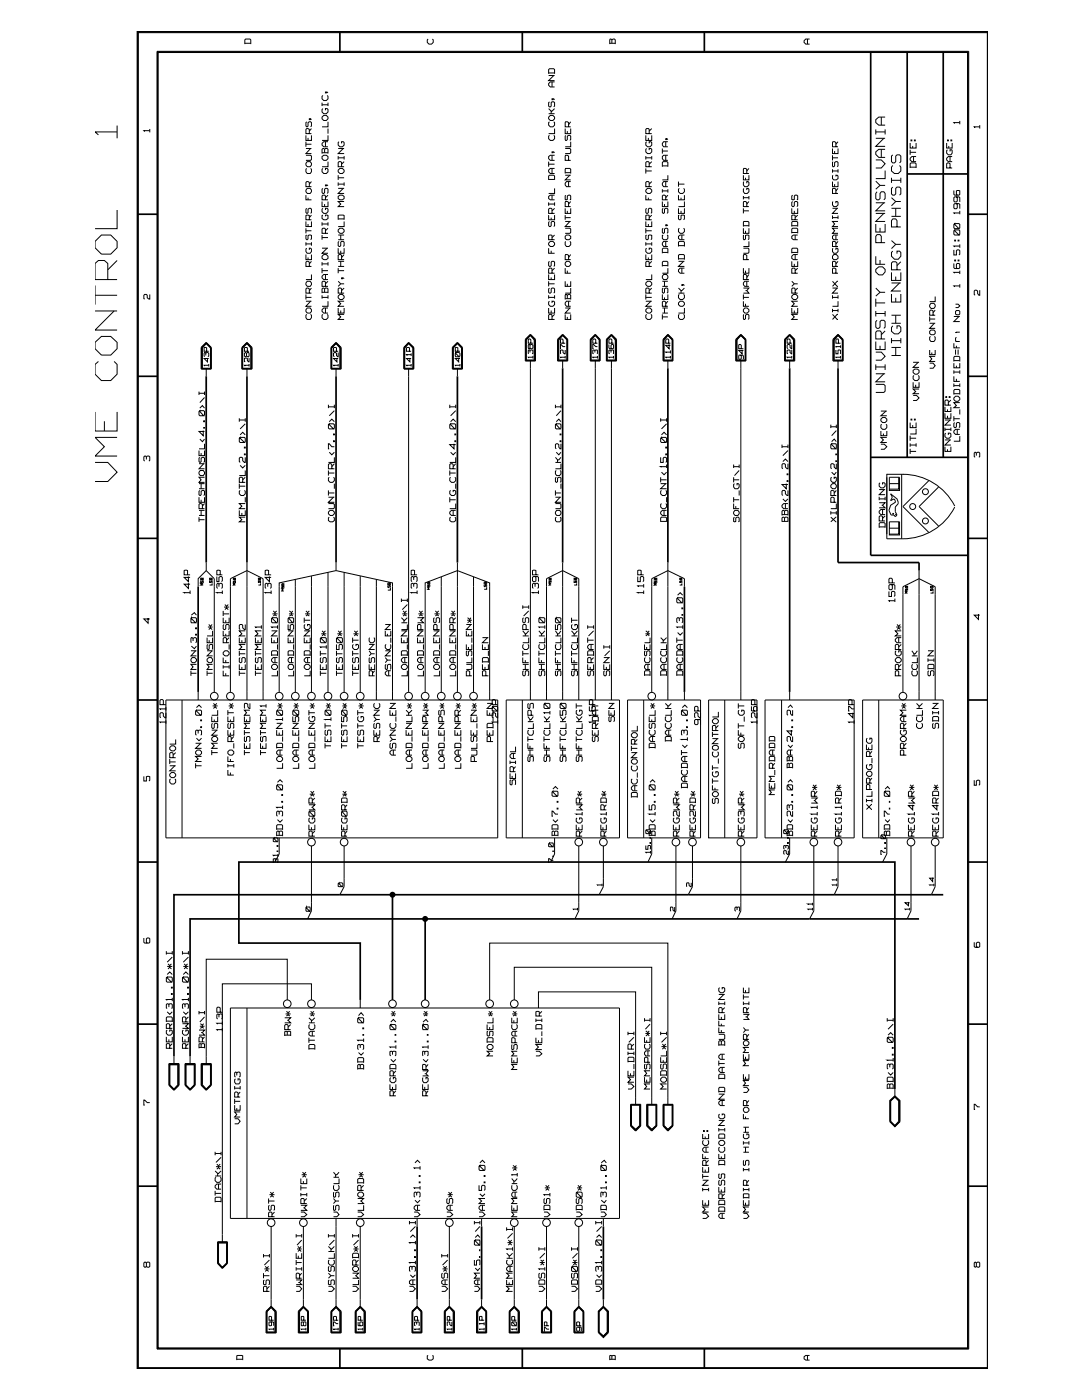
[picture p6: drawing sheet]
<svg xmlns="http://www.w3.org/2000/svg" width="216mm" height="279mm" viewBox="0 0 216 279" stroke-linecap="round" stroke-linejoin="round" font-family="sans-serif">
<g fill="none" stroke="#000" stroke-width=".2">
<path d="M27.6 6.5h169.4v266.5h-169.4zM31.3 10.2h162v259h-162zM48.9 8.8v-.8l.1-.2h.9l.1 .2v.8M48.9 8.6h1.1M64.4 19l-.1 .2v.5l.3 .4h.5l.3-.4v-.5l-.1-.2M65.1 18.4v.1h-.2v-.1h.4l.1 .1M85.4 7.8l-.1 .2v.5l.3 .3h.5l.3-.3v-.5l-.1-.2M109.5 14.7v-.8l.1-.2h.9l.2 .2v.8M109.5 15.1h1.2M109.5 14.6h1.2M110.2 16.3v1.1M110.3 19.7v.2h-.1v-.2h.3l.2 .2"/>
<path d="M110.5 15.1l-1 1h1.2M110.7 16.3h-.9l-.3 .4v.3l.3 .4h.9M121.7 8.6h1.1M122.1 8.6v-.6l.5-.2 .2 .2v.8M122.1 8l-.3-.2-.1 1M161.1 7.8v1M161.5 7.8h-.7l-.4 .3v.4l.4 .3h.7M23.4 26.3h-4.4l.6 .6M23.4 25.1v2.5M29.9 26.1h-1.2l.2 .1M29.9 25.7v.7M61 38.9v1h1.1"/>
<path d="M61 31h1l.1 .2v.6l-.1 .2h-1M61 27v1h1.1v-1M61 28.3v1M61 29.6h1.1M61 28.8h1.1M61.2 33.6l-.2 .2v.5l.3 .3h.6l.2-.3v-.5l-.1-.2M61.2 24.3l-.2 .2v.6l.3 .2 .2-.2v-.6l.5-.2 .1 .2v.6l-.1 .2M61.3 37.6h.6l.2 .3v.4l-.2 .3h-.6l-.3-.3v-.4zM61.3 32.3h.6l.2 .3v.3l-.2 .4h-.6l-.3-.4v-.3zM61.5 27.5v.5M61.5 39.5v.4M61.7 37.3v-.9l-.5-.2-.2 .2v.9h1.1"/>
<path d="M61.7 26.7v-.9l-.5-.1-.2 .1v.9h1.1M61.9 23.7v.2h-.2v-.2l.4 .2M62 29.6l-1 1h1.1M62.1 36.2l-.4 .5M62.1 25.7l-.4 .5M64.3 31.2l.3-.2h.5l.3 .2v.5l-.3 .3h-.5l-.3-.3zM64.3 20.5v.7M64.3 30.5h1.1M64.3 20.9h1.1M64.4 37.6l-.1 .2v.6l.3 .2 .2-.2v-.6l.1-.2h.4l.1 .2v.6l-.1 .2M64.4 33.6l-.1 .2v.5l.3 .3h.5l.3-.3v-.5l-.1-.2h-.4v.4M64.4 21.7l-.1 .1v.6l.3 .3h.5l.3-.3v-.6l-.1-.1h-.4v.3"/>
<path d="M64.6 23h.5l.3 .4v.3l-.3 .3h-.5l-.3-.3v-.3zM64.8 30.5v-.7l.1-.2h.4l.1 .2v.8M64.8 29.8l-.2-.2-.3 .2v.8M64.9 39.9v-.8l-.1-.2h-.4l-.1 .2v.8h1.1M64.9 28.3v1M65.1 36.9v.2h-.2v-.2h.4l.1 .2M65.4 32.3v1h-1.1M65.4 28.3h-.8l-.3 .3v.4l.3 .3h.8M65.4 27v1h-1.1M65.4 24.3v1h-1.1M65.4 20.5v.7M65.4 25.7v1"/>
<path d="M65.4 38.9l-.5 .6M67.5 39.2l.3-.3h.5l.4 .3v.4l-.4 .3h-.5l-.3-.3zM67.5 31.2v.6M67.5 35v.9M67.5 36.4v.7M67.5 29.6h1.2M67.5 37.6h1.2M67.5 36.7h1.2M67.5 35.5h1.2M67.5 31.5h1.2M67.6 28.3l-.1 .1v.6l.3 .3h.5l.4-.3v-.6l-.2-.1h-.3v.3M67.8 33.6h.5l.4 .4v.3l-.4 .3h-.5l-.3-.3v-.3z"/>
<path d="M68.2 33.3v-.9l-.2-.1h-.4l-.1 .1v.9h1.2M68.5 37.6l-1 1h1.2M68.5 29.6l-1 1h1.2M68.7 31.2v.6M68.7 36.4v.7M68.7 32.3l-.5 .5M109.5 35.9v-.8l.1-.1h.9l.2 .1v.8M109.5 32.3v1M109.5 35.8h1.2M109.5 32.8h1.2M109.5 22.7h1.2M109.5 21.7l.5 .5"/>
<path d="M109.6 27l-.1 .2v.5l.3 .3h.5l.4-.3v-.5l-.2-.2M109.6 24.3l-.1 .2v.5l.3 .3h.5l.4-.3v-.5l-.2-.2M109.6 20.3l-.1 .2v.7l.3 .1 .2-.1v-.7l.2-.2h.3l.2 .2v.7l-.2 .1M109.8 23h.5l.4 .4v.3l-.4 .3h-.5l-.3-.3v-.3zM110.2 31v1M110.2 33.6v1M110.2 38.9v1M110.3 30.3v.2h-.1v-.2h.3l.2 .2M110.7 38.9h-.9l-.3 .3v.4l.3 .3h.9M110.7 37.6v1h-1.2M110.7 33.6h-.9l-.3 .4v.3l.3 .3h.9M110.7 31h-.9l-.3 .2v.5l.3 .3h.9"/>
<path d="M110.7 25.7v1h-1.2M110.7 21.7l-.5 .5h-.2v.5M112.8 34.6l.1-1h.8l.2 .2v.8M112.8 29.6h.9l.2 .2v.7l-.2 .1h-.9M112.8 25.7v1h1.1v-1M112.8 35h1.1M112.8 34.5h1.1M112.9 38.9v1l.3-.1v-.7l.3-.2 .4 .2v.7l-.2 .1M112.9 27v1l.3-.1v-.7l.3-.2 .4 .2v.7l-.2 .1M113.2 26.2v.5M113.5 32v-.8l-.6-.2-.1 1h1.1M113.5 25.3v-.8l-.6-.2-.1 1h1.1"/>
<path d="M113.5 36.2v1.1M113.7 35l-.9 .9h1.1M113.9 36.2h-.9l-.2 .4v.3l.2 .4h.9M113.9 28.3v1h-1.1M113.9 24.3l-.4 .6M128.9 38.9v1h1.1M128.9 37.9l.3-.3h.5l.3 .3v.4l-.3 .3h-.5l-.3-.3zM128.9 27v1h1.1v-1M128.9 31.5h1.1M128.9 31.2v.6M128.9 33.6v1M128.9 34.1h1.1"/>
<path d="M129 29.6l-.1 .2v.5l.3 .3h.5l.3-.3v-.5l-.1-.2h-.4v.4M129 28.3l-.1 .1v.6l.3 .3h.5l.3-.3v-.6l-.1-.1h-.4v.3M129.4 27.5v.5M129.4 39.5v.4M129.5 37.3v-.9l-.1-.2h-.4l-.1 .2v.9h1.1M129.5 33.3v-.9l-.1-.1h-.4l-.1 .1v.9h1.1M129.5 26.7v-.9l-.1-.1h-.4l-.1 .1v.9h1.1M130 31.2v.6M130 36.2l-.5 .5M130 32.3l-.5 .5M130 25.7l-.5 .5M132.2 33.3v-.9l.1-.1h.8l.2 .1v.9"/>
<path d="M132.2 29.6v1M132.2 37.8v.6M132.2 38.1h1.1M132.2 33.1h1.1M132.2 30.1h1.1M132.8 39.9v-.8l-.5-.2-.1 .2v.8h1.1M132.8 28.3v1M132.8 31v1M132.8 36.2v1.1M133 27.7v.2h-.2v-.2l.5 .2M133.3 36.2h-.9l-.2 .4v.3l.2 .4h.9M133.3 35v.9h-1.1"/>
<path d="M133.3 31h-.9l-.2 .2v.5l.2 .3h.9M133.3 28.3h-.9l-.2 .3v.4l.2 .3h.9M133.3 37.8v.6M133.3 38.9l-.5 .6M135.4 38.9v1h1.2v-1M135.4 36.7h1.2M135.4 36.2v1.1M135.6 37.6l-.2 .2v.5l.3 .3h.5l.4-.3v-.5l-.2-.2M135.9 39.5v.4M148.3 35v.9h1.1v-.9M148.3 39.1v.7M148.3 39.5h1.1"/>
<path d="M148.4 37.6l-.1 .7 .3 .3h.5l.3-.3v-.5l-.1-.2h-.3v.3M148.4 36.2l-.1 .7 .3 .4h.5l.3-.4v-.5l-.1-.2h-.3v.4M148.8 35.5v.4M149 34.6v-.8l-.6-.2-.1 1h1.1M149.4 39.1v.7M149.4 33.6l-.4 .5M158.2 38.9l-.2 .2v.7h.5v-.7l.2-.2h.3l.2 .2v.7l-.2 .1M166.1 36.2v1.1h1.1v-1.1M166.1 29.6v1h1.1v-1M166.1 31.5h1.1M166.1 34.1h1.1M166.1 31v1"/>
<path d="M166.1 33.8v.7M166.2 35l-.1 .6 .3 .3h.5l.3-.3v-.5l-.4-.1v.2M166.2 32.3v1l.3-.2v-.7l.3-.1 .4 .1v.7l-.2 .2M166.5 30.1v.5M166.5 36.7v.6M166.8 38.6v-.8l-.6-.2-.1 1h1.1M166.8 29.3v-.9l-.6-.1-.1 1h1.1M167.2 33.8v.7M167.2 37.6l-.4 .5M167.2 28.3l-.4 .5M174.8 31.9h1.1l.7 .8-.7 .8h-1.1M174.8 25.8v1"/>
<path d="M174.8 36.2l.8 .8M174.8 27.6h1.8M174.8 26.3h1.8M175 38.3l-.2 .3v1l.2 .3h.3l.3-.3v-1l.3-.3h.5l.2 .3v1l-.2 .3M175.9 23.4v1.6M175.9 29.8v1.6M176.4 27.6l-1.6 1.6h1.8M176.6 37h-1l-.8 .8M176.6 34v1.6h-1.8M176.6 29.8h-1.3l-.5 .5v.5l.5 .6h1.3M176.6 23.4h-1.3l-.5 .5v.6l.5 .5h1.3M176.6 25.8v1"/>
<path d="M177.9 35.5v1M177.9 39.5l.8 .7M177.9 36h1.8M178.1 37.3l-.2 .3v1.1l.2 .2h.4l.2-.2v-1.1l.3-.3h.5l.2 .3v1.1l-.2 .2M178.1 33l-.2 .4v.7l.6 .5h.7l.5-.5v-.7l-.2-.4M178.1 30.9l-.2 .3v1.1l.2 .2h.4l.2-.2v-1.1l.3-.3h.5l.2 .3v1.1l-.2 .2M179.7 35.5v1M181.6 33.5v-.8l.2-.2h.8l.2 .2v.8M181.6 28.5v1h1.2v-1M181.6 33.4h1.2M181.6 29.9v1M181.6 30.4h1.2"/>
<path d="M181.8 27.9h.1v.2h-.1zM182.1 29.1v.4M182.3 31.2v1.1M182.5 27.9h.1v.2h-.1zM182.8 31.2h-.9l-.3 .4v.3l.3 .4h.9M188.9 28.5v1h1.1v-1M189.1 27.9h.1v.2h-.1zM189.1 29.9l-.2 .2v.5l.3 .3h.5l.3-.3-.1-.7h-.3v.3M189.3 29.1v.4M189.6 33.5v-.8l-.5-.2-.2 .2v.8h1.1M189.6 31.2v1.1M189.7 27.9h.2v.2h-.2z"/>
<path d="M190 31.2h-.8l-.3 .4v.3l.3 .4h.8M190.3 38v.8l.2 .1h.8l.2-.1v-.7h-.7v.7l.2 .1M190.8 39.3l.2 .2v.6l-.2 .2h-.3l-.2-.2v-.6l.2-.2h.8l.2 .2v.8M191.5 24.5h-1.2l.2 .1M191.5 24.1v.7M195.5 25.3h-1.1l.2 .2M195.5 25v.7M19 48.2l1.2-1.3h1.9l1.3 1.3v1.2l-1.3 1.3h-1.9l-1.2-1.3zM19 57v3.8M19 58.9h4.4M21.5 55.8v-3.2l-.7-.6h-1.2l-.6 .6v3.2h4.4M23.4 41.9v3.7h-4.4"/>
<path d="M23.4 52l-1.9 1.8M29.9 58.8v.9l-.5-.3v-.5l-.2-.1h-.3l-.2 .1v.7l.2 .1M61 50.8v1h1.1v-1M61 44.2v1h1.1v-1M61 45.6v1M61 48.3v.7M61 58.8v1M61 59.4h1.1M61 48.7h1.1M61 46.1h1.1M61.2 49.5l-.2 .2v.5l.3 .3h.6l.2-.3v-.5l-.1-.2h-.3v.4M61.2 46.9l-.2 .1v.7l.2 .1 .3-.1v-.7h.6v.7l-.1 .1"/>
<path d="M61.2 41.6l-.2 .1v.7l.2 .2 .3-.2v-.7l.2-.1 .4 .1v.7l-.1 .2M61.3 56.1h.6l.2 .4v.3l-.2 .3h-.6l-.3-.3v-.3zM61.5 44.7v.5M61.5 51.4v.4M61.7 58.5v-.8l-.5-.2-.2 .2v.8h1.1M61.7 53.2v-.9l-.5-.1-.2 .1v.9h1.1M61.7 43.9v-.9h-.7v.9h1.1M62.1 54.8v1h-1.1M62.1 48.3v.7M62.1 57.5l-.4 .5M62.1 52.2l-.4 .5M62.1 42.9l-.4 .5"/>
<path d="M64.3 40.2v1h1.1v-1M64.3 59.4h1.1M64.3 54h1.1M64.3 44.4v.6M64.3 46.9v.9M64.3 52.3v.7M64.3 53.5v1M64.3 58.9v.7M64.3 58.3h1.1M64.3 52.7h1.1M64.3 49.5h1.1M64.3 47.4h1.1"/>
<path d="M64.3 44.7h1.1M64.4 42.9l-.1 .1v.6l.3 .3h.5l.3-.3v-.6l-.5-.1v.3M64.4 41.6l-.1 .1v.5l.3 .4h.5l.3-.4v-.5l-.1-.1h-.4v.3M64.6 50.8h.5l.3 .3v.5l-.3 .2h-.5l-.3-.2v-.5zM64.8 58.3v-.6l.1-.2h.4l.1 .2v.8M64.8 57.7l-.2-.2-.3 .2v.8M64.8 40.7v.5M64.9 57.1v-.8l-.1-.2h-.4l-.1 .2v.8h1.1M64.9 46.6v-.9l-.1-.1h-.4l-.1 .1v.9h1.1M64.9 54.8v1M65.3 49.5l-1 1h1.1M65.4 54.8h-.8l-.3 .3v.4l.3 .3h.8"/>
<path d="M65.4 44.4v.6M65.4 52.3v.7M65.4 58.9v.7M65.4 56.1l-.5 .5M65.4 45.6l-.5 .5M67.5 59.1l.3-.3h.5l.4 .3v.3l-.4 .4h-.5l-.3-.4zM67.5 49.5v1h1.2v-1M67.5 45.9l.3-.3h.5l.4 .3v.3l-.4 .4h-.5l-.3-.4zM67.5 43.9v-.9l.1-.1 1.1 .1v.9M67.5 53.5v1M67.5 56.1l.5 .5M67.5 54h1.2"/>
<path d="M67.5 53.2h1.2M67.5 52.2h1.2M67.5 47.8h1.2M67.5 46.9h1.2M67.5 43.7h1.2M67.6 48.2l-.1 .1v.7l.1 .2 .4-.2v-.7l.2-.1h.3l.2 .1v.7l-.2 .2M68 46.9v.9M68 50v.5M68 52.2v1M68.2 58.5v-.8l-.2-.2h-.4l-.1 .2v.8h1.2M68.2 51.8v-.8l-.2-.2h-.4l-.1 .2v.8h1.2M68.3 55.5v.1h-.1v-.1h.3l.2 .1"/>
<path d="M68.7 56.6h-.7l-.5 .5M68.7 44.2v1h-1.2M68.7 40.2h-1.2l.5 .5-.5 .5h1.2M68.7 57.5l-.5 .5M68.7 50.8l-.5 .6M109.5 54.8v1h1.2v-1M109.5 49.5v1h1.2M109.5 48.5l.3-.3h.5l.4 .3v.4l-.4 .3h-.5l-.3-.3zM109.5 42.9v1h1.2v-1M109.5 40.4v.7M109.5 56.1v1M109.5 58.9v.7"/>
<path d="M109.5 59.4h1.2M109.5 56.6h1.2M109.5 40.7h1.2M109.6 57.5l-.1 .2v.6l.1 .2 .4-.2v-.6l.2-.2h.3l.2 .2v.6l-.2 .2M109.6 52.2l-.1 .1v.7l.3 .2 .2-.2v-.7l.2-.1h.3l.2 .1v.7l-.2 .2M109.6 44.2l-.1 .2v.6l.3 .2 .2-.2v-.6l.2-.2h.3l.2 .2v.6l-.2 .2M110 43.4v.5M110 50v.5M110 55.4v.4M110.2 54.5v-.8l-.2-.2h-.4l-.1 .2v.8h1.2M110.2 47.8v-.8h-.7v.8h1.2M110.2 42.6v-.9l-.2-.1h-.4l-.1 .1v.9h1.2"/>
<path d="M110.7 40.4v.7M110.7 58.9v.7M110.7 53.5l-.5 .5M110.7 46.9l-.5 .5M110.7 41.6l-.5 .5M112.8 56.1v1h1.1v-1M112.8 53.5v1h1.1M112.8 47.2l.2-.3h.5l.4 .3v.4l-.4 .2h-.5l-.2-.2zM112.8 45.6h.9l.2 .1v.7l-.2 .2h-.9M112.8 41.6v1h1.1v-1M112.8 42.9v1M112.8 59.6h1.1"/>
<path d="M112.8 44.2h1.1M112.8 43.4h1.1M112.9 48.2l-.1 .7 .2 .3h.5l.4-.3v-.6l-.2-.1M113 52.2h.5l.4 .3v.3l-.4 .4h-.5l-.2-.4v-.3zM113.2 59.6v-.7l.5-.1 .2 .1v.9M113.2 58.9l-.2-.1-.2 .1v.9M113.2 42.1v.5M113.2 54v.5M113.2 56.6v.5M113.5 51.8v-.8l-.6-.2-.1 1h1.1M113.5 41.2v-.8l-.6-.2-.1 1h1.1M113.7 44.2l-.9 1h1.1"/>
<path d="M113.9 57.5v1h-1.1M113.9 50.8l-.4 .6M113.9 40.2l-.4 .5M128.9 56.5l.3-.4h.5l.3 .4v.3l-.3 .3h-.5l-.3-.3zM128.9 50.8v1h1.1v-1M128.9 44.2v1h1.1v-1M128.9 59.4h1.1M128.9 48.7h1.1M128.9 46.1h1.1M128.9 45.6v1M128.9 48.3v.7M128.9 58.8v1"/>
<path d="M129 49.5l-.1 .2v.5l.3 .3h.5l.3-.3v-.5l-.1-.2h-.4v.4M129 46.9l-.1 .1v.7l.1 .1 .4-.1v-.7h.6v.7l-.1 .1M129 41.6l-.1 .1v.7l.1 .2 .4-.2v-.7l.1-.1h.4l.1 .1v.7l-.1 .2M129.4 44.7v.5M129.4 51.4v.4M129.5 58.5v-.8l-.1-.2h-.4l-.1 .2v.8h1.1M129.5 53.2v-.9l-.1-.1h-.4l-.1 .1v.9h1.1M129.5 43.9v-.9h-.6v.9h1.1M130 54.8v1h-1.1M130 48.3v.7M130 57.5l-.5 .5M130 52.2l-.5 .5"/>
<path d="M130 42.9l-.5 .5M132.2 58.8v1h1.1v-1M132.2 53.2v-.9l.1-.1h.8l.2 .1v.9M132.2 50.5v-.8l.1-.2h.8l.2 .2v.8M132.2 40.2v1h1.1v-1M132.2 57.1h1.1M132.2 56.1h1.1M132.2 53h1.1M132.2 50.4h1.1M132.3 57.5l-.1 .2v.6l.2 .2 .2-.2v-.6l.5-.2 .2 .2v.6l-.2 .2M132.3 46.9l-.1 .1v.6l.2 .2h.6l.3-.2v-.6l-.2-.1M132.3 45.6l-.1 .1v.7l.2 .2 .2-.2v-.7l.5-.1 .2 .1v.7l-.2 .2"/>
<path d="M132.3 41.6l-.1 .1v.7l.1 .2 .3-.2v-.7l.2-.1 .5 .1v.7l-.2 .2M132.4 54.8h.6l.3 .3v.4l-.3 .3h-.6l-.2-.3v-.4zM132.6 40.7v.5M132.6 56.1v1M132.6 59.4v.4M132.8 48.2v1M133 44.9v.1h-.2v-.1l.5 .1M133.3 53.5v1h-1.1M133.3 48.2h-.9l-.2 .3v.4l.2 .3h.9M135.4 51.8v-.8l.2-.2h.8l.2 .2v.8M135.4 49.2v-.9l.2-.1h.8l.2 .1v.9M135.4 41.6v1h1.2v-1"/>
<path d="M135.4 52.2h1.2M135.4 58.5h1.2M135.4 57.5l.5 .5M135.4 51.6h1.2M135.4 49h1.2M135.6 58.8l-.2 .1v.5l.3 .4h.5l.4-.4v-.5l-.2-.1M135.6 45.6l-.2 .1v.5l.3 .4h.5l.4-.4v-.5l-.2-.1M135.6 42.9l-.2 .1v.7l.2 .2 .3-.2v-.7h.7v.7l-.2 .2M135.9 42.1v.5M136.1 46.9v.9M136.1 53.5v1M136.2 56.8v.2h-.1v-.2h.3l.2 .2"/>
<path d="M136.4 52.2l-1 1h1.2M136.6 57.5l-.5 .5h-.2v.5M136.6 53.5h-.9l-.3 .3v.4l.3 .3h.9M136.6 46.9h-.9l-.3 .3v.4l.3 .2h.9M136.6 40.2v1h-1.2M148.3 57.5h1.1l-.4 .5M148.3 53.5v1h1.1v-1M148.3 49.5h1l.1 .2v.7l-.1 .1h-1M148.3 45.6v1h1.1v-1M148.3 45.2l.1-1h.9l.1 .2v.8M148.3 41.6v1M148.3 58.8v1"/>
<path d="M148.3 59.4h1.1M148.3 45h1.1M148.3 42.1h1.1M148.4 46.9v.9l.4-.1v-.7h.6v.7l-.1 .1M148.8 58h.2l.4 .5h-1.1M148.8 46.1v.5M148.8 54v.5M149 55.8v-.9l-.6-.1-.1 1h1.1M149 51.8v-.8l-.6-.2-.1 1h1.1M149 41.2v-.8l-.6-.2-.1 1h1.1M149 56.1v1M149.4 56.1h-.8l-.3 .4v.3l.3 .3h.8"/>
<path d="M149.4 48.2v1h-1.1M149.4 54.8l-.4 .6M149.4 40.2l-.4 .5M158 59.1l.3-.3h.5l.4 .3v.3l-.4 .4h-.5l-.3-.4zM158 52.2v1h1.2v-1M158 50.5v-.8l.2-.2h.8l.2 .2v.8M158 46.6v-.9l.2-.1h.8l.2 .1v.9M158 45.2v-.8l.2-.2h.8l.2 .2v.8M158 41.6v1h1.2v-1M158 50.4h1.2M158 45h1.2M158 56.1l.5 .5"/>
<path d="M158 46.4h1.2M158.2 40.2l-.2 .2v.7l.2 .1 .3-.1v-.7l.2-.2h.3l.2 .2v.7l-.2 .1M158.5 42.1v.5M158.5 52.7v.5M158.7 58.5v-.8l-.2-.2h-.3l-.2 .2v.8h1.2M158.7 54.5v-.8l-.2-.2h-.3l-.2 .2v.8h1.2M158.7 43.9v-.9h-.7v.9h1.2M158.7 46.9v.9M158.7 50.8v1M159.2 56.6h-.7l-.5 .5M159.2 50.8h-.9l-.3 .3v.5l.3 .2h.9M159.2 46.9h-.9l-.3 .3v.4l.3 .2h.9"/>
<path d="M159.2 57.5l-.5 .5M159.2 53.5l-.5 .5M159.2 42.9l-.5 .5M166.1 56.1l.9 1h.2M166.1 41.6h1.1M166.1 59.4h1.1M166.1 43.4h1.1M166.1 43v.7M166.1 58.9v.7M166.1 57.5h1.1M166.2 49.5l-.1 .7 .3 .3h.5l.3-.3v-.5l-.2-.2h-.2v.4M166.2 40.2l-.1 .7 .3 .3h.5l.3-.3v-.5l-.2-.2h-.2v.4"/>
<path d="M166.4 50.8h.5l.3 .3v.5l-.3 .2h-.5l-.3-.2v-.5zM166.8 54.5v-.8l-.6-.2-.1 1h1.1M166.8 53.2v-.9l-.6-.1-.1 1h1.1M166.8 49.2v-.9l-.6-.1-.1 1h1.1M166.8 46.9v.9M167 57.5l-.9 1h1.1M167 41.6l-.9 1h1.1M167.2 56.1h-.2l-.9 1M167.2 46.9h-.8l-.3 .3v.4l.3 .2h.8M167.2 45.6h-1.1l.4 .5-.4 .5h1.1M167.2 44.2h-1.1l.4 .5-.4 .5h1.1M167.2 43v.7"/>
<path d="M167.2 58.9v.7M167.2 52.2l-.4 .5M167.2 48.2l-.4 .5M174.8 53.8l.5-.5h.8l.5 .5v.5l-.5 .6h-.8l-.5-.6zM174.8 51.1v1.6h1.8M174.8 44.7v1.6h1.8v-1.6M174.8 59.6v1.6M174.8 57.5l.8 .8M174.8 42.6h1.8M174.8 40.5h1.8M175.6 45.5v.8M175.6 51.9v.8"/>
<path d="M175.9 48.4v-1.2l-.3-.4h-.6l-.2 .4v1.2h1.8M176.4 42.6l-1.6 1.6h1.8M176.4 40.5l-1.6 1.6h1.8M176.6 58.3h-1l-.8 .8M177.9 58.7v1.6h1.8v-1.6M177.9 54.4v1.6h1.8v-1.6M177.9 56.5h1.8M177.9 48l.8 .8M177.9 43.2h1.8M177.9 41.6h1.8M178.1 50.1l-.2 .3v.7l.6 .6h.7l.5-.6v-.7l-.2-.3h-.5v.5M178.7 41.6v1.6"/>
<path d="M178.7 55.2v.8M178.7 59.4v.9M179 53.8v-1.3l-.3-.3h-.6l-.2 .3v1.3h1.8M179 45.3v-1.3l-.3-.3h-.6l-.2 .3v1.3h1.8M179.5 56.5l-1.6 1.6h1.8M179.7 48.8h-1l-.8 .8M179.7 40.2h-1l-.8 .9M179.7 52.2l-.7 .8M186.6 59.2v1h-1.1M190.3 52.6v.8l.2 .2h.8l.2-.2v-.7l-.2-.1h-.3l-.2 .1v.7l.2 .2M190.3 49.9v1h.5v-.9l.2-.1h.3l.2 .1v.7l-.2 .2M190.5 51.9h.2v.2h-.2z"/>
<path d="M190.5 47.9h.2v.2h-.2zM190.5 45.9v.2l.8 .8h-.8l-.2-.2v-.6zM190.5 45.9h.8l.2 .2v.6l-.2 .2M190.5 44.6v.2l.8 .8h-.8l-.2-.1v-.7zM190.5 44.6h.8l.2 .2v.7l-.2 .1M190.8 40.6l.2 .2v.7l-.2 .2h-.3l-.2-.2v-.7l.2-.2h.8l.2 .2v.9M191.2 51.9h.1v.2h-.1zM191.2 47.9h.1v.2h-.1zM191.5 57.1h-1.2l.2 .1M191.5 54.4h-1.2l.2 .1M191.5 49.1h-1.2l.2 .2M191.5 42.5h-1.2l.2 .2"/>
<path d="M191.5 42.1v.7M191.5 48.8v.6M191.5 54v.7M191.5 56.7v.7M195.5 57.9v1h-.2l-.2-.3v-.5l-.3-.2-.4 .2v.7l.2 .1M19 68.3l1.2-1.2h1.9l1.3 1.2v1.3l-1.3 1.3h-1.9l-1.2-1.3zM19 62.1h4.4M19.6 72.1l-.6 .6v2l1.2 1.2h1.9l1.3-1.2v-2l-.6-.6M22.8 62.1l-3.8 3.8h4.4M39.7 78.1v.7M39.7 78.5h1.1M40.8 78.1v.7"/>
<path d="M40.8 79.3l-.9 1M41.1 71v-.5l-.3-.1v.8M41.1 70.5l.1-.1 .5 .1v.5l-.2 .2M41.1 68.3l1.1 1v4.4h-2.1v-4.4zM41.1 68.4l1 .9v4.3h-1.9v-4.3zM41.1 68.6l.9 .8v4.1h-1.6v-4.1zM41.1 73.5v1.6M41.2 70.1v-.7l-.4-.1-.1 .8h1M41.4 71.5v.7l-.7-.7h1M41.7 72.9h-1l.1 .2M41.7 72.6v.6M42.1 69.4l-1-.9-.8 .9v4.2"/>
<path d="M48.3 69.4l1-.9 .8 .9v4.2M48.4 69.4l.9-.8 .7 .8v4.1h-1.6zM49.2 70.5l-.2-.1-.2 .1v.5l.1 .2 .3-.2M49.3 73.5v1.6M49.3 68.3l1 1v4.4h-2v-4.4zM49.3 68.4l.9 .9v4.3h-1.9v-4.3zM49.4 70.4h.2l.1 .1-.1 .7-.4-.2v-.5zM49.4 70.1v-.7h-.6v.7h.9M49.7 72.9h-.9l.1 .2M49.7 71.5v.7l-.3-.2v-.5h-.6v.6l.1 .1M49.7 72.6v.6M61 60.1h1.1"/>
<path d="M61.2 62.7l-.2 .2v.5l.3 .4h.6l.2-.4v-.5l-.1-.2M61.3 61.5h.6l.2 .3v.3l-.2 .4h-.6l-.3-.4v-.3zM62 60.1l-1 1h1.1M64.4 62.7l-.1 .2v.5l.3 .4h.5l.3-.4v-.5l-.1-.2M64.9 61.5v1M65.4 61.5h-.8l-.3 .3v.3l.3 .4h.8M65.4 60.1v1h-1.1M66.1 69.4l1-.9 .8 .9v4.2M66.2 69.4l.9-.8 .7 .8v4.1h-1.6zM67.1 73.5v1.6M67.1 68.3l1 1v4.4h-2.1v-4.4zM67.1 68.4l.9 .9v4.3h-1.9v-4.3z"/>
<path d="M67.1 70.1v-.7h-.6v.7h1M67.2 71.5v.7l-.7-.7h1M67.5 72.9h-1l.2 .2M67.5 70.4v.8l-.4-.2v-.5l-.1-.1-.5 .1v.5l.2 .2M67.5 61.5v1h1.2v-1M67.5 72.6v.6M68 62v.5M68.7 62.7h-1.2l.5 .5-.5 .6h1.2M68.7 60.1h-1.2l.5 .5-.5 .5h1.2M80.6 69.3v4.4h1.9v-4.4M80.6 73.6h1.9M80.6 69.3l.9-1 1 1"/>
<path d="M80.6 69.3l.9-.9 1 .9M80.7 73.6v-4.2l.8-.9 1 .9v4.2M81.5 73.5v64.6M81.5 68.6l.9 .8v4.1h-1.6v-4.1zM81.7 70.1v-.7h-.6v.7h.9M81.8 71.5v.7l-.7-.7h.9M82 72.9h-.9l.2 .2M82 70.8h-.9l.2 .2M82 70.5v.5M82 72.6v.6M90.4 73.5h1.7M90.4 69.4v4.2"/>
<path d="M90.4 69.4l.9-.9 .8 .9M90.4 69.4l.9-.8 .8 .8M90.9 70.4v.1l.7 .7h-.7zM90.9 70.4h.7l.2 .1v.5l-.2 .2M91.3 73.5v1.6M91.3 68.3l1 1v4.4h-2v-4.4zM91.3 68.4l.9 .9v4.3h-1.9v-4.3zM91.4 70.1v-.7l-.5-.1-.1 .8h1M91.5 71.5v.7l-.7-.7h1M91.8 72.9h-1l.1 .2M91.8 72.6v.6M92.1 69.4v4.2"/>
<path d="M104.8 67.7l1-1 1 1v4.4h-2zM104.9 67.7l.9-.9 1 .9v4.3h-1.9zM105 67.8l.8-.8 .8 .8v4.1M105.7 70.4v-.5l-.2-.1v.8M105.7 69.9h.6v.6l-.1 .1M105.7 68.9v-.2l-.3 .2 .1 .7 .2-.2M105.8 66.9l.9 .9v4.1h-1.7v-4.1zM105.8 71.9v67.8M105.9 68.7l.4 .2v.5l-.1 .2-.5-.2v-.5zM105.9 68.5v-.7l-.4-.2-.1 .9h.9M106.3 71.3h-.9l.1 .2M106.3 71v.5"/>
<path d="M109.5 61.5v1h1.2v-1M109.6 60.1l-.1 .2v.5l.3 .3h.5l.4-.3v-.5l-.2-.2h-.3v.4M110 62v.5M110.2 63.8v-.9l-.2-.2h-.4l-.1 .2v.9h1.2M110.7 62.7l-.5 .5M111.3 67.7l1-1 1 1v4.4h-2zM111.3 67.7l1-.9 .9 .9v4.3h-1.9zM111.5 71.9v-4.1l.8-.8 .8 .8v4.1M112.3 71.9v1.6M112.4 68.5v-.7l-.5-.2-.1 .9h1M112.8 71.3h-1l.1 .2M112.8 69.8v.8l-.4-.2v-.5l-.2-.1-.4 .1 .1 .7"/>
<path d="M112.8 69.2h-.4l-.6-.5 .1 .9M112.8 62.7v1.1h1.1v-1.1M112.8 71v.5M112.8 61.5h1.1M113.2 67.8l-.9-.9-.9 .9v4.1h1.8M113.2 63.2v.6M113.5 60.1v1M113.7 61.5l-.9 1h1.1M113.9 60.1h-.9l-.2 .4v.3l.2 .3h.9M117.8 67.7l1-1 .9 1v4.4h-1.9zM117.9 67.8l.9-.9 .8 .9v4.1h-1.7M117.9 71.9v-4.1l.9-.8 .7 .8v4.1"/>
<path d="M118.7 70.4v-.5h-.4v.6l.1 .1M118.7 69.9h.5l-.1 .7M118.8 71.9v67.8M118.9 68.5v-.7l-.5-.2-.1 .2v.7h.9M119.2 71.3h-.9l.1 .2M119.2 69.2h-.3l-.6-.5v.9h.1M119.2 71v.5M119.7 67.7l-.9-.9-.9 .9v4.3h1.8M121.1 67.7l.9-.9 .9 .9v4.3h-1.8zM121.1 67.8l.9-.9 .9 .9v4.1h-1.8M121.2 71.9v-4.1l.8-.8 .8 .8v4.1M121.5 68.7v.7l.2 .2h.6v-.9l-.4 .2v.5l.2 .2"/>
<path d="M121.9 70.4v-.5h-.4v.6l.2 .1M121.9 69.9h.5l-.1 .7M122 66.7l1 1v4.4h-2v-4.4zM122 71.9v67.8M122.1 68.5v-.7l-.4-.2-.2 .2v.7h.9M122.4 71.3h-.9l.2 .2M122.4 71v.5M128.9 60.1h1.1M129 62.7l-.1 .2v.5l.3 .4h.5l.3-.4v-.5l-.1-.2M129.2 61.5h.5l.3 .3v.3l-.3 .4h-.5l-.3-.4v-.3zM129.9 60.1l-1 1h1.1M132.2 61.5h1.1"/>
<path d="M132.2 62.7v1.1M132.2 63.2h1.1M132.2 62.5h1.1M132.3 67.7l1-.9 .9 .9v4.3h-1.9M132.5 71.9v-4.1l.8-.8 .8 .8v4.1M132.6 61.5v1M132.8 61.1v-.8l-.5-.2-.1 .2v.8h1.1M133.3 66.7l1 1v4.4h-2v-4.4zM133.3 71.9v1.6M133.3 60.1l-.5 .5M133.4 68.5v-.7l-.4-.2-.2 .2v.7h1M133.5 68.7v.9l-.7-.7h1"/>
<path d="M133.8 71.3h-1l.2 .2M133.8 70.3h-1l.2 .1M133.8 69.9v.6M133.8 71v.5M134.2 67.8l-.9-.9-.9 .9v4.1h1.8M135.6 62.7l-.2 .2v.5l.3 .4h.5l.4-.4v-.5l-.2-.2M135.7 60.1h.5l.4 .4v.3l-.4 .3h-.5l-.3-.3v-.3zM136.6 61.5v1h-1.2M146.8 67.7l1-1 1 1v4.4h-2zM146.9 67.7l.9-.9 1 .9v4.3h-1.9zM147.1 71.9v-4.1l.7-.8 .9 .8v4.1M147.7 70.9l.2 .1v.5l-.4 .2v-.8h.7l.1 .1v.7"/>
<path d="M147.8 71.9v67.8M147.9 69.6v-.7l-.4-.2-.1 .9h.9M148.1 69.8v.8l-.7-.7h.9M148.3 60.1v1h1.1M148.4 62.7v1.1l.4-.2v-.7l.2-.2 .4 .2v.7l-.1 .2M148.6 61.5h.5l.3 .3v.3l-.3 .4h-.5l-.3-.4v-.3zM148.8 67.8l-1-.9-.8 .9v4.1h1.8M148.8 60.6v.5M156.5 67.7l1.1-1 1 1v4.4h-2.1zM156.6 67.7l1-.9 .9 .9v4.3h-1.9zM156.6 67.8l1-.9 .8 .9v4.1h-1.8M156.7 71.9v-4.1l.9-.8 .7 .8v4.1"/>
<path d="M157.6 71.9v1.6M157.6 68.5v-.7l-.4-.2-.1 .2v.7h.9M158 71.3h-.9l.1 .2M158 69.8v.8l-.4-.2v-.5h-.5v.6l.1 .1M158 68.7v.9l-.4-.3v-.4l-.1-.2-.4 .2v.5l.1 .2M158 61.5v1h1.2v-1M158 71v.5M158.5 62v.5M159.2 62.7h-1.2l.5 .5-.5 .6h1.2M159.2 60.1h-1.2l.5 .5-.5 .5h1.2M166.1 62.7l.9 1.1h.2M166.1 61.6v.7"/>
<path d="M166.1 62h1.1M166.2 67.7l1-1 1 1v4.4h-2zM166.3 67.7l.9-.9 .9 .9v4.3h-1.8zM166.5 71.9v-4.1l.7-.8 .9 .8v4.1M166.8 69.8v.8h.4l.1-.8 .4 .1-.1 .7M167.2 62.7h-.2l-.9 1.1M167.2 60.1v1h-1.1M167.2 61.6v.7M167.2 71.9v1.6M167.3 68.5v-.7l-.1-.2h-.3l-.1 .9h.9M167.7 71.3h-.9l.1 .2M167.7 69.2h-.9l.1 .1"/>
<path d="M167.7 68.9v.5M167.7 71v.5M168.1 67.8l-.9-.9-.8 .9v4.1h1.7M174.8 76.7h1.6l.2 .3v1.1l-.2 .2h-1.6M174.8 70.3h1.1l.7 .8-.7 .8h-1.1M174.8 68.2v1.6h1.8v-1.6M174.8 74.6h1.8M174.8 62.1v1.1M174.8 72.7v1.1M174.8 73.2h1.8M174.8 62.6h1.8M174.8 60.5h1.8"/>
<path d="M175 63.9l-.2 .3v1.1l.2 .2h.3l.3-.2v-1.1l.3-.3h.5l.2 .3v1.1l-.2 .2M175.6 69v.8M175.9 67.6v-1.3l-.3-.3h-.6l-.2 .3v1.3h1.8M176.4 74.6l-1.6 1.6h1.8M176.6 62.1v1.1M176.6 72.7v1.1M176.6 66l-.7 .8M177.9 71h1.8M177.9 69.3h1.8M177.9 67.5v1M177.9 68h1.8M177.9 64.5h1.8"/>
<path d="M177.9 62.9h1.8M178.1 65l-.2 .4v.7l.6 .5h.7l.5-.5v-.7l-.2-.4h-.5v.6M178.7 62.9v1.6M178.7 69.3v1.7M179.7 67.5v1M182.2 78.9h.7l.5 .5-.5 .5h-.7M182.2 76.3v1h1.2v-1M182.2 73.9l.3-.2h.5l.4 .2v.4l-.4 .4h-.5l-.3-.4zM182.2 72.3h1.2M182.4 74.9l-.2 .2v.5l.3 .3h.5l.4-.3v-.5l-.2-.2M182.7 76.8v.5M183.2 72.3l-1 1h1.2"/>
<path d="M183.4 77.6h-1.2l.5 .5-.5 .5h1.2M185.5 72.5h.7l.4 .5-.4 .5h-.7M185.5 69.8v1h1.1v-1M185.5 64.5h1.1M185.5 63.2v1M185.5 63.7h1.1M185.7 67.1l-.2 .2v.5l.3 .4h.6l.2-.4v-.5l-.2-.2M185.8 65.9h.6l.2 .2v.4l-.2 .3h-.6l-.3-.3v-.4zM185.8 60.5h.6l.2 .4v.3l-.2 .4h-.6l-.3-.4v-.3zM185.9 70.4v.4M186.2 62.9v-.8l-.5-.2-.2 .2v.8h1.1M186.4 64.5l-.9 1h1.1"/>
<path d="M186.6 71.1h-1.1l.4 .5-.4 .5h1.1M186.6 61.9l-.4 .5M188.7 79.2h.2v.1h-.2zM189.4 79.2h.2v.1h-.2zM189.7 79.8l-.5 .5M190.3 79.4l.4-.3h.5l.3 .3v.4l-.3 .3h-.5l-.4-.3zM190.3 78.7v-.8l.2-.2h.8l.2 .2v.8M190.3 75.1v1h1.2M190.3 72.5v.9h1.2v-.9M190.3 72.1v-.8l.2-.2h.8l.2 .2v.8M190.3 68.5v.9h1.2M190.3 72h1.2"/>
<path d="M190.3 73.9v.7M190.3 76.5v.7M190.3 78.6h1.2M190.3 77h1.2M190.3 74.3h1.2M190.3 63.2h1.2M190.7 60.7h.5l.3 .3-.3 .4h-.5M190.7 66.3v.2M190.7 69.8v1M190.7 68.2h.8M190.8 67.3l-.1 .2v.5l.1 .2M190.8 62h.5l.2 .1v.6l-.2 .1h-.5l-.1-.1v-.6z"/>
<path d="M190.8 69v.4M190.8 73v.4M190.8 75.6v.5M191.2 69.8v1M191.3 63.2l-1 1h1.2M191.5 66.3h-.7v.2M191.5 73.9v.7M191.5 76.5v.7M19 92.3h2.5l1.9 1.9-1.9 1.9h-2.5M19 82.2v3.8h4.4v-3.8M20.8 84.1v1.9M23.4 87.3h-4.4l1.8 1.9-1.8 1.8h4.4"/>
<path d="M29.2 91.7v-.5l-.3-.2-.2 .2v.7l.2 .1M29.2 91.2l.2-.2h.3l.2 .2v.7l-.2 .1M39.7 99.2v1h1.1v-1M39.7 89.9v1h1.1v-1M39.7 82.1l.2-.1v.1l.7 .9h-.7l-.2-.2zM39.7 96.5h1.1M39.7 97.5h1.1M39.7 92.5h1.1M39.9 97.9l-.2 .1v.7l.3 .2 .1-.2v-.7l.5-.1 .2 .1v.7l-.2 .2M39.9 91.3l-.2 .1v.7l.3 .2 .1-.2v-.7l.5-.1 .2 .1v.7l-.2 .2M39.9 87.6l.5 .5 .4-.5M39.9 82h.7l.2 .1v.7l-.2 .2"/>
<path d="M39.9 81.4l.5-.5 .4 .5M40 93.9h.6l.2 .3v.4l-.2 .3h-.6l-.3-.3v-.4zM40.1 90.4v.5M40.1 96.5v1M40.1 99.7v.5M40.6 85.9v1.1l-.9-.9h1.1M40.6 85.3l.2 .1zM40.6 84h.2v.2h-.2zM40.6 92.5l-.9 1.1h1.1M40.8 95.2h-1.1l.4 .6-.4 .5h1.1M40.8 88.6v1h-1.1M47.8 83.8h1.1"/>
<path d="M47.8 83.5v.7M47.8 96.5v1M47.8 97h1.1M47.9 97.9l-.1 .1v.6l.3 .3h.5l.3-.3v-.6l-.1-.1M47.9 92.9l.5 .5 .5-.5M47.9 87.3v.2l.9 .8h-.9l-.1-.2v-.6zM47.9 87.3h.9l.1 .2v.6l-.1 .2M47.9 86.8l.5-.5 .5 .5M48.4 96.3v-.9l-.1-.2h-.4l-.1 .2v.9h1.1M48.8 90.6h.1v.2h-.1zM48.8 89.2h.1v.2h-.1zM48.9 93.9v1h-1.1"/>
<path d="M48.9 91.3v1l-.5-.4v-.5l-.1-.1h-.4l-.1 .1v.7l.1 .2M48.9 83.5v.7M48.9 99.2v1M48.9 95.2l-.5 .6M48.9 84.6l-1 1M65.5 84.8l.2-.2v.2l.8 .8h-.8l-.2-.2zM65.5 99.2h1.2M65.5 98.4h1.2M65.5 81.2h1.2M65.5 94.4h1.2M65.5 80.8v.6M65.5 93.9v1"/>
<path d="M65.5 97.9v1M65.7 95.2l-.2 .2v.5l.4 .4h.5l.3-.4v-.5l-.2-.2M65.7 90.3l.5 .5 .5-.5M65.7 84.6h.8l.2 .2v.6l-.2 .2M65.7 84.2l.5-.5 .5 .5M66.2 93.6v-.9l-.2-.2h-.3l-.2 .2v.9h1.2M66.5 88h.2v.1h-.2zM66.5 86.6h.2v.2h-.2zM66.5 99.2l-1 1h1.2M66.7 91.3v1h-1.2M66.7 89.2h-.5l-.5-.6h-.2v1h.2M66.7 80.8v.6"/>
<path d="M66.7 96.5v1M66.7 92.5l-.5 .6M66.7 82l-1 1M89.7 84.8l.2-.2v.2l.9 .8h-.9l-.2-.2zM89.7 99.7h1.2M89.7 81.2h1.2M89.7 80.8v.6M89.7 93.9v1M89.7 99.2v1M89.7 94.4h1.2M89.9 97.9l-.2 .1v.6l.4 .3h.5l.3-.3v-.6l-.1-.1h-.4v.3M89.9 95.2l-.2 .2v.5l.4 .4h.5l.3-.4v-.5l-.1-.2"/>
<path d="M89.9 90.3l.5 .5 .5-.5M89.9 84.6h.9l.1 .2v.6l-.1 .2M89.9 84.2l.5-.5 .5 .5M90.4 93.6v-.9l-.1-.2h-.4l-.2 .2v.9h1.2M90.6 88.6v1l-.9-.9h1.2M90.8 88h.1v.1h-.1zM90.8 86.6h.1v.2h-.1zM90.9 91.3v1h-1.2M90.9 80.8v.6M90.9 96.5v1M90.9 92.5l-.5 .6M90.9 82l-1 1"/>
<path d="M110.8 84.8l.2-.2v.2l.8 .8h-.8l-.2-.2zM110.8 99.2h1.1M110.8 80.8v.6M110.8 97.9v1M110.8 98.4h1.1M110.8 92.3h1.1M110.8 91.3l.5 .5M110.8 81.2h1.1M111 95.2l-.2 .2v.7l.2 .2 .3-.2v-.7l.2-.2 .4 .2v.7l-.1 .2M111 93.9l-.2 .2v.5l.3 .3h.6l.2-.3v-.5l-.1-.2M111 90.3l.5 .5 .4-.5M111 84.6h.8l.1 .2v.6l-.1 .2"/>
<path d="M111 84.2l.5-.5 .4 .5M111.8 88h.1v.1h-.1zM111.8 86.6h.1v.2h-.1zM111.8 99.2l-1 1h1.1M111.9 92.5v1.1h-1.1M111.9 91.3l-.4 .5h-.2v.5M111.9 88.6v1h-.1l-.3-.4v-.5l-.2-.1-.5 .1v.7l.2 .2M111.9 80.8v.6M111.9 96.5v1M111.9 82l-.9 1M131.8 91.3v1h.5v-.9l.2-.1h.3l.2 .1v.7l-.2 .2M131.8 96.5h1.2"/>
<path d="M131.8 83.8h1.2M131.8 95.8h1.2M131.8 83.5v.7M131.8 95.2v1.1M132 97.9l-.2 .1v.6l.4 .3h.5l.3-.3v-.6l-.2-.1M132 94.2l.5 .5 .5-.5M132 87.3v.2l.8 .8h-.8l-.2-.2v-.6zM132 87.3h.8l.2 .2v.6l-.2 .2M132 86.8l.5-.5 .5 .5M132.8 90.6h.2v.2h-.2zM132.8 89.2h.2v.2h-.2zM132.8 96.5l-1 1h1.2"/>
<path d="M133 93.1h-1.2l.2 .1M133 83.5v.7M133 92.7v.7M133 99.2v1M133 84.6l-1 1M146.4 92.7v.7M146.4 95.2v1.1M146.4 99.2v1M146.4 99.7h1.1M146.4 95.8h1.1M146.4 93.1h1.1M146.6 96.5l-.2 .2v.5l.2 .3h.6l.3-.3v-.5l-.2-.2h-.2v.4"/>
<path d="M147.5 92.7v.7M147.5 97.9v1M147.5 93.9l-.9 1M156 88.7v.7M156 89.2h1.2M156.2 99.6l.5 .5 .5-.5M156.2 92.1l.5-.5 .5 .5M156.9 96.5v1l-.9-.8h1.2M157.1 95.9h.1v.2h-.1zM157.1 94.6h.1v.1h-.1zM157.2 97.9v1l-.5-.3v-.6l-.2-.1h-.3l-.2 .1v.7l.2 .2M157.2 92.5v1.1l-.5-.4v-.5l-.2-.2h-.3l-.2 .2v.7l.2 .2"/>
<path d="M157.2 89.9l-1 1M157.2 88.7v.7M165.8 88.7l.1-.1v.1l.9 .9h-.9l-.1-.2zM165.8 84.8v.6M165.8 85.2h1.1M165.9 95.2l-.1 .2v.5l.3 .4h.5l.3-.4-.1-.7h-.3v.4M165.9 94.2l.6 .5 .4-.5M165.9 88.6h.9v1M165.9 88.1l.6-.5 .4 .5M166.1 96.5h.5l.3 .4v.3l-.3 .3h-.5l-.3-.3v-.3zM166.5 98.9v-.9l-.6-.1-.1 .1v.9h1.1M166.8 91.9l.1 .2z"/>
<path d="M166.8 90.6l.1 .2zM166.9 92.5v1.1l-.4-.4v-.5l-.3-.2-.4 .2v.7l.1 .2M166.9 84.8v.6M166.9 97.9l-.4 .5M166.9 85.9l-1 1.1M175.4 99.1v.7M175.4 99.6h1.2M175.4 97.7h1.2M175.6 96.4l-.2 .1v.5l.4 .4h.5l.3-.4v-.5l-.2-.1h-.3v.3M175.8 88.6h.6l.6 .6-.6 .5h-.6M175.8 86v1h1.2v-1M175.8 83.7l.3-.4h.5l.4 .4v.3l-.4 .3h-.5l-.3-.3z"/>
<path d="M175.8 82h1.2M175.9 84.7l-.1 .1v.5l.3 .4h.5l.4-.4v-.5l-.2-.1M176.3 86.5v.5M176.4 97.7l-1 1h1.2M176.6 99.1v.7M176.8 82l-1 1h1.2M177 94.6v12.9a16.5 16.5 0 0 0 7.7-.9 11.6 11.6 0 0 0 5.8-5.4M177 87.3h-1.2l.5 .5-.5 .5h1.2M177 94.7h3.3M177.5 95.2h2v2.7h-2zM177.5 96.5h2M177.7 98.6l1.3 1 .2 .6v.3l-.6 .7v.9l.4 .7-.4 .3-.2-.3h-.6l-.4-.9 .3-1.1 .9-.6v-.3l-.2-.3-.7 .3 .4-.7z"/>
<path d="M179.3 95.2v2.4h-1.8M179.9 94.7v12.8M180.2 94.7a11.6 11.6 0 0 1 10.3 6.3M181.6 84.3v1h1.2v-1M181.6 87v1M181.6 88.5v.7M181.6 89.6v1M181.6 90.1h1.2M181.6 88.8h1.2M181.6 87.5h1.2M181.8 83.7h.1v.1h-.1zM182.1 84.8v.5"/>
<path d="M182.5 83.7h.1v.1h-.1zM182.8 85.6v1h-1.2M182.8 88.5v.7M185.3 95.9l-5.1 5.2 5.1 5.2M187.3 97.2l-3.9 3.9 3.9 3.9M188.6 89.2v.9h1.1v-.9M188.6 82.5v1h1.1v-1M188.6 81.2v.9h1.1v-.9M188.6 87.8h1.1M188.6 85.3v.7M188.6 85.7h1.1M188.6 83.8h1.1"/>
<path d="M188.7 86.4l-.1 .2v.5l.3 .4h.5l.3-.4v-.5l-.1-.2h-.4v.4M189.1 81.7v.4M189.1 83v.5M189.1 89.7v.4M189.2 80.9v-.9l-.1-.2h-.4l-.1 .2v.9h1.1M189.6 87.8l-1 1h1.1M189.6 83.8l-1 1h1.1M189.7 85.3v.7M190.3 83.1v1M190.3 83.6h1.2M190.5 84.3l-.2 .2v.7l.4 .1 .1-.1v-.7l.2-.2h.3l.2 .2v.7l-.2 .1M191 85.7v1"/>
<path d="M191.5 87v1.1h-1.2M191.5 85.7h-.8l-.4 .3v.4l.4 .3h.8M191.5 80.3h-1.2l.5 .6-.5 .5h1.2M191.5 81.7v1M194.8 90.9v-.5l-.2-.1-.2 .1v.7l.2 .2M194.8 90.4l.3-.1 .4 .1v.7l-.2 .2M37.4 114.7v-.8h-.7v.8h1.2M37.6 116.4v1l-.9-.8h1.2M37.6 115.1v1l-.9-.9h1.2M37.9 118.3h-1.2l.2 .1M37.9 117.9v.6M39.7 103.2v.9"/>
<path d="M39.7 103.7h1.1M39.7 102.9h1.1M39.7 101.9h1.1M40 115.7h.6M40.1 115.9l-.1 .3h.3v-.3h.3l-.1 .3M40.1 101.9v1M40.3 115.7v-.3h.3v.3M40.3 115.4h-.3v.3M40.4 101.5v-.8l-.5-.2-.2 .2v.8h1.1M40.6 116.4h-.6l.3 .2-.3 .2h.6M40.8 100.5l-.4 .5M41.1 112.3v1.6l-1.6 1.6v1.6"/>
<path d="M41.1 113.9l1.7 1.6v22.6M41.8 115.7h.5M41.9 115.9l-.1 .3h.3v-.3h.2l-.1 .3M42.1 115.7v-.3h.2v.3M42.1 115.4h-.3v.3M42.3 116.4v.4h-.5M43.3 115.1v1h.4v-.9l.2-.1 .5 .1v.7l-.2 .2M43.7 117.1v-.5l-.3-.2-.1 .2v.7l.1 .1M43.7 116.6l.2-.2 .5 .2v.7l-.2 .1M43.9 114.7v-.8h-.6v.8h1.1M44.4 118.3h-1.1l.1 .1M44.4 117.9v.6"/>
<path d="M46.6 115.9v.3h.1v-.3h.3l-.1 .3M46.6 115.7h.4M46.7 115.7v-.3h.3v.3M46.7 115.4h-.1v.3M47 116.4h-.4l.1 .2-.1 .2h.4M47.8 101.9v1h1.1v-1M48.3 102.4v.5M48.9 103.2h-1.1l.5 .5-.5 .4h1.1M48.9 100.5h-1.1l.5 .5-.5 .5h1.1M49.3 112.3v27.4M51.6 115.7h.4M51.6 115.9v.3h.1v-.3h.3l-.1 .3"/>
<path d="M51.7 115.7v-.3h.3v.3M51.7 115.4h-.1v.3M52 116.4v.4h-.4M53.4 117.1v-.5l-.3-.2-.2 .2v.7l.2 .1M53.4 116.6l.2-.2h.3l.2 .2v.7l-.2 .1M53.6 114.7v-.8h-.7v.8h1.2M53.8 115.1v1l-.9-.9h1.2M54.1 118.3h-1.2l.2 .1M54.1 117.9v.6M56.2 116.8h.4M56.3 117l-.1 .3 .2 .1v-.3l.2-.1v.4M56.4 116.8v-.2l.2-.1v.4"/>
<path d="M56.4 116.6h-.2v.3M56.6 117.5h-.4l.2 .2-.2 .2h.4M58.9 115.7v22.4M62.1 115v23.1M65.4 114.2v23.9M65.5 102.2l.4-.3h.5l.3 .3v.3l-.3 .4h-.5l-.4-.4zM65.5 100.5h1l.2 .2v.6l-.2 .2h-1M65.7 103.2l-.2 .2v.5l.4 .2h.5l.3-.2v-.5l-.2-.2M67.1 113.9l-11.4 2.4v21.8M67.1 113.9l11.2 2.4v23.4M67.1 112.3v1.6M68.7 114.2v23.9"/>
<path d="M71.9 115v23.1M75.1 115.7v24M77.4 116.7h.5M77.5 116.8l-.1 .4 .2 .1v-.5h.2v.5M77.6 116.7v-.4h.2l.1 .5M77.6 116.4h-.2v.4M77.9 117.3v.5h-.5M80.1 119.5v.6M80.1 119.8h1.2M81.3 119.5v.6M82.5 117.1v-.5l-.3-.2-.2 .2v.7l.2 .1M82.5 116.6l.2-.2h.4l.1 .2v.7l-.1 .1"/>
<path d="M82.5 115.7v-.5l-.3-.1-.2 .1v.7l.2 .2M82.5 115.2l.2-.1h.4l.1 .1v.7l-.1 .2M82.7 114.7v-.8h-.7v.8h1.2M83.2 118.3h-1.2l.2 .1M83.2 117.9v.6M85.3 116.5h.5M85.4 116.7l-.1 .3 .1 .1 .1-.3 .2-.1v.4M85.5 116.5v-.3h.2l.1 .4M85.5 116.2h-.2v.4M85.8 117.2h-.5l.2 .2-.2 .2h.5M88.1 115.1v23M89.9 103.2l-.2 .2v.5l.4 .2h.5l.3-.2v-.5l-.1-.2"/>
<path d="M90.4 101.9v1M90.9 101.9h-.8l-.4 .3v.3l.4 .4h.8M90.9 100.5v1h-1.2M91.3 112.3v25.8M94.5 115.1v23M96.6 116.5h.5M96.7 116.7l-.1 .3 .2 .1 .1-.4h.1v.4M96.9 116.5v-.3h.1l.1 .4M96.9 116.2h-.3v.4M97.1 117.2v.4h-.5M106.8 117.1v-.5l-.4-.2-.1 .2v.7l.1 .1M106.8 116.6l.1-.2h.4l.1 .2v.7l-.1 .1"/>
<path d="M106.8 115.1l.1 .1v.7l-.1 .2h-.4l-.1-.2v-.7l.1-.1h.9l.1 .1v.9M106.9 114.7v-.8h-.6v.8h1.1M107.4 118.3h-1.1l.1 .1M107.4 117.9v.6M109.6 115.7h.4M109.6 115.9v.3h.1v-.3h.3v.3M109.7 115.7v-.3h.3v.3M109.7 115.4h-.1v.3M110 116.4h-.4l.1 .2-.1 .2h.4M110.8 100.5h1l.1 .2v.6l-.1 .2h-1M111 103.2l-.2 .2v.5l.3 .2h.6l.2-.2v-.5l-.1-.2M111.1 101.9h.6l.2 .3v.3l-.2 .4h-.6l-.3-.4v-.3z"/>
<path d="M112.3 112.3v27.4M114.6 115.7h.5M114.6 115.9v.3h.2v-.3h.3l-.1 .3M114.8 115.7v-.3h.3v.3M114.8 115.4h-.2v.3M115.1 116.4v.4h-.5M127.3 115.1v1h.5v-.9l.1-.1h.4l.1 .1v.7l-.1 .2M127.9 114.7v-.8h-.6v.8h1.1M128.4 118.3h-1.1l.1 .1M128.4 116.9h-1.1l.1 .2M128.4 116.6v.7M128.4 117.9v.6"/>
<path d="M130.6 115.7h.5M130.6 115.9v.3h.2v-.3h.3l-.1 .3M130.8 115.7v-.3h.3v.3M130.8 115.4h-.2v.3M131.1 116.4h-.5l.2 .2-.2 .2h.5M131.8 104.1v-.7l.2-.2h.8l.2 .2v.7M131.8 104.1h1.2M132 100.5l-.2 .2v.5l.4 .3h.5l.3-.3v-.5l-.2-.2M132.5 101.9v1M133 101.9h-.8l-.4 .3v.3l.4 .4h.8M133.3 112.3v27.4M135 119.5l.2-.2v.2l.9 .8h-.9l-.2-.2z"/>
<path d="M135.2 119.3h.9l.1 .2v.6l-.1 .2M135.2 118.8l.5-.5 .5 .5M135.6 115.9v.3h.2v-.3h.3l-.1 .3M135.6 115.7h.5M135.8 115.7v-.3h.3v.3M135.8 115.4h-.2v.3M136.1 116.4v.4h-.5M136.6 117.1v-1.6l-3.3-1.6-3.3 1.6v22.6M146.4 100.5v1h1.1M146.6 103.2l-.2 .2v.7h.4v-.7l.5-.2 .2 .2v.7h-.2M146.6 101.9h.6l.3 .3v.3l-.3 .4h-.6l-.2-.4v-.3zM146.8 101v.5"/>
<path d="M156 104.1h1.2M156 102.7h1.2M156.5 104.1v-.7l.2-.2h.4l.1 .2v.7M156.5 103.4l-.1-.2-.4 .2v.7M156.5 102.7v-.7l.2-.1h.4l.1 .1v.9M156.5 102l-.1-.1-.4 .1v.9M156.7 100.5v1M157.2 100.5h-.8l-.4 .3v.4l.4 .3h.8M165.8 103.2l1.1 .9M165.8 102v.7M165.8 102.4h1.1M166.5 100.2v-.8l-.6-.2-.1 .2v.8h1.1"/>
<path d="M166.9 103.2l-1.1 .9M166.9 100.5v1h-1.1M166.9 102v.7M175.4 105.3v-.8l.2-.2h.8l.2 .2v.8M175.4 100.3h1.2l-.5 .5M175.4 105.2h1.2M175.9 100.8h.2l.5 .5h-1.2M176.1 104v-.9l-.2-.1h-.3l-.2 .1v.9h1.2M176.1 101.7v1M176.6 101.7h-.8l-.4 .3v.4l.4 .3h.8M176.6 103l-.5 .5M177.4 118v1h.5v-.8l.2-.2h.3l.2 .2v.7l-.2 .1"/>
<path d="M177.5 104.1h2v2.7h-2zM177.5 105.4h2M177.9 116.7l.2 .1v.7l-.2 .2h-.4l-.1-.2v-.7l.1-.1h.9l.2 .1v.9M178.1 116.3v-.7l-.2-.2h-.4l-.1 .2v.7h1.2M178.6 119.9h-1.2l.1 .2M178.6 119.5v.6M178.6 102.6l.3 .3M179.3 104.1v2.5h-1.8M180.8 117.5l-.1 .4h.1l.1-.4h.2v.4M180.8 117h-.1v.3h.4v-.3h-.3v.3M181.1 118h-.4l.1 .2-.1 .2h.4M183.4 113.9v25.8"/>
<path d="M185.8 117.5l-.1 .4h.2v-.4l.3 .1-.1 .3M185.9 117h-.2v.3h.5v-.3h-.3v.3M186.2 118v.4h-.5M29.5 123.4v1l-.8-.9h1.2M33.1 139.7h66.2v27.5h-66.2zM36.3 139.7v27.5M38.1 129.9h1.1M38.1 134.4h1.1M38.1 133.9v1M38.2 128.9l.6 .6 .4-.6M38.2 123.3v.1l.8 .9h-.8zM38.2 123.3h.8l.2 .1v.7l-.2 .2"/>
<path d="M38.2 122.8l.6-.5 .4 .5M38.4 131.2h.5l.3 .4v.3l-.3 .3h-.5l-.3-.3v-.3zM38.5 127.9v-.5l-.3-.1v1M38.5 127.4l.3-.1 .4 .1v.7l-.2 .2M39 126.6h.2v.1h-.2zM39 125.3h.2v.2h-.2zM39 129.9l-.9 1h1.1M39.2 132.6h-1.1l.4 .5-.4 .5h1.1M39.5 138.1v1.6M41.3 127.3v1h1.1v-1M41.3 129.9h1.1M41.3 133.9v1"/>
<path d="M41.3 134.4h1.1M41.5 128.6l-.2 .2v.7l.4 .1v-.8l.6-.2v1M41.5 125.1h.9M41.7 131.2h.5l.2 .4v.3l-.2 .3h-.5l-.4-.3v-.3zM41.7 125.6l.3-.3 .3 .3M41.7 124.6l.3 .4v.3M41.7 127.8v.5M42.3 129.9l-1 1h1.1M42.3 124.6l-.3 .4M42.4 132.6h-1.1l.4 .5-.4 .5h1.1M42.4 125.9v1h-1.1M44.5 133.9v1h1.2"/>
<path d="M44.5 131.2v1h1.2M44.5 130.2l.4-.3h.5l.3 .3v.4l-.3 .3h-.5l-.4-.3zM44.5 125.9v1h1.2v-1M44.5 123.3v1h1.2v-1M44.5 121.9v1M44.5 132.8v.6M44.5 133.1h1.2M44.5 122.5h1.2M44.7 124.6l-.2 .2v.7l.2 .1 .3-.1v-.7l.2-.2h.4l.1 .2v.7l-.1 .1M44.7 121.2h1M44.9 121.7l.3-.4 .4 .4M44.9 120.6l.3 .4v.3"/>
<path d="M45 123.8v.5M45 126.5v.4M45 131.7v.5M45 134.4v.5M45.2 128.3v-.9l-.2-.1h-.3l-.2 .1v.9h1.2M45.6 120.6l-.4 .4M45.7 127.3l-.5 .5M45.7 128.6v1M45.7 132.8v.6M46 138.1v-22.6l3.3-1.6 3.2 1.6v24.2M47.8 132.6v1h1.1v-1M47.8 127.3v1h1.1v-1"/>
<path d="M47.8 129.9v1M47.8 133.9v1M47.8 130.5h1.1M47.8 134.4h1.1M47.9 131.2l-.1 .2v.7l.3 .1 .2-.1v-.7l.1-.2h.4l.1 .2v.7l-.1 .1M48.3 127.8v.5M48.3 133.1v.5M48.9 128.6h-1.1l.5 .5-.5 .5h1.1M48.9 125.9h-1.1l.5 .6-.5 .4h1.1M48.9 124.6v1l-.5-.3v-.5l-.1-.2h-.4l-.1 .2v.7l.1 .1M51 132.6v1h1.2v-1M51 127.3v1h1.2v-1"/>
<path d="M51 130.5h1.2M51 134.4h1.2M51 129.9v1M51 133.9v1M51.1 131.2l-.1 .2v.7l.1 .1 .4-.1v-.7l.1-.2h.4l.2 .2v.7l-.2 .1M51.5 127.8v.5M51.5 133.1v.5M52.2 128.6h-1.2l.5 .5-.5 .5h1.2M52.2 125.9h-1.2l.5 .6-.5 .4h1.2M52.2 125.1h-1.2l.1 .2M52.2 124.8v.7M54.2 130.9v-.9l.2-.1h.8l.2 .1v.9"/>
<path d="M54.2 127.3v1h1.2v-1M54.2 130.7h1.2M54.2 125.9h1.2M54.4 123.3v.1l.8 .9h-.8l-.2-.2v-.7zM54.4 123.3h.8l.2 .1v.7l-.2 .2M54.4 122.5h1M54.5 132.6h.5l.4 .3v.4l-.4 .3h-.5l-.3-.3v-.4zM54.5 122.9l.4-.2 .3 .2M54.5 121.9l.4 .4v.4M54.7 127.8v.5M54.9 131.2v1M55.2 125.9l-1 1h1.2"/>
<path d="M55.2 121.9l-.3 .4M55.4 133.9v1h-1.2M55.4 131.2h-.9l-.3 .4v.3l.3 .3h.9M55.4 125.1h-1.2l.2 .2M55.4 124.8v.7M55.4 128.6v1M57.5 130.9v-.9l.2-.1h.7l.2 .1v.9M57.5 127.3v1h1.1v-1M57.5 124.6v1h.4v-.8l.3-.2 .4 .2v.7l-.2 .1M57.5 130.7h1.1M57.5 125.9h1.1M57.7 123.3v.1l.7 .9h-.7l-.2-.2v-.7z"/>
<path d="M57.7 123.3h.7l.2 .1v.7l-.2 .2M57.7 122.5h.9M57.7 132.6h.6l.3 .3v.4l-.3 .3h-.6l-.2-.3v-.4zM57.7 122.9l.5-.2 .2 .2M57.7 121.9l.5 .4v.4M57.9 127.8v.5M58.2 131.2v1M58.4 125.9l-.9 1h1.1M58.4 121.9l-.2 .4M58.6 133.9v1h-1.1M58.6 131.2h-.9l-.2 .4v.3l.2 .3h.9M58.6 128.6v1"/>
<path d="M60.7 130.9v-.9l.2-.1h.8l.2 .1v.9M60.7 127.3v1h1.2v-1M60.7 130.7h1.2M60.7 123.8h1.2M60.7 125.9h1.2M60.7 123.3v1M60.9 124.6l-.2 .2v.5l.3 .3h.6l.3-.3v-.5l-.2-.2h-.3v.4M60.9 122.5h1M61 132.6h.6l.3 .3v.4l-.3 .3h-.6l-.3-.3v-.4zM61 122.9l.4-.2 .3 .2M61 121.9l.4 .4v.4M61.2 127.8v.5"/>
<path d="M61.4 131.2v1M61.7 125.9l-1 1h1.2M61.7 121.9l-.3 .4M61.9 133.9v1h-1.2M61.9 131.2h-.9l-.3 .4v.3l.3 .3h.9M61.9 128.6v1M63.9 132.6v1h1.2v-1M63.9 127.4l.2-.1v.1l.8 .9h-.8l-.2-.2zM63.9 130.5h1.2M63.9 134.4h1.2M63.9 129.9v1M63.9 133.9v1"/>
<path d="M64.1 131.2l-.2 .2v.7l.4 .1 .1-.1v-.7l.2-.2h.3l.2 .2v.7l-.2 .1M64.1 127.3h.8l.2 .1v.7l-.2 .2M64.1 126.5h1M64.3 126.9l.3-.3 .3 .3M64.3 125.9l.3 .3v.4M64.4 133.1v.5M64.9 125.9l-.3 .3M65.1 129.1h-1.2l.2 .2M65.1 128.8v.7M67.1 132.6v1h1.2v-1M67.1 128.6v1h.5v-.8l.2-.2h.4l.1 .2v.7l-.1 .1M67.1 127.4l.2-.1v.1l.9 .9h-.9l-.2-.2z"/>
<path d="M67.1 130.5h1.2M67.1 134.4h1.2M67.1 129.9v1M67.1 133.9v1M67.3 131.2l-.2 .2v.7l.2 .1 .3-.1v-.7l.2-.2h.4l.1 .2v.7l-.1 .1M67.3 127.3h.9l.1 .1v.7l-.1 .2M67.3 126.5h1M67.5 126.9l.3-.3 .4 .3M67.5 125.9l.3 .3v.4M67.6 133.1v.5M68.2 125.9l-.4 .3M70.4 132.6v1h1.1v-1"/>
<path d="M70.4 127.8h1.1M70.4 130.5h1.1M70.4 134.4h1.1M70.4 127.3v1M70.4 129.9v1M70.4 133.9v1M70.5 131.2l-.1 .2v.7l.1 .1 .4-.1v-.7l.1-.2h.4l.1 .2v.7l-.1 .1M70.5 128.6l-.1 .2v.5l.3 .3h.5l.3-.3v-.5l-.1-.2h-.4v.3M70.5 126.5h1M70.7 126.9l.3-.3 .4 .3M70.7 125.9l.3 .3v.4M70.9 133.1v.5"/>
<path d="M71.4 125.9l-.4 .3M73.7 132.6v1h1.1v-1M73.7 129.9l.4 .6M73.7 128.6h1.1M73.7 131.2v1l.4-.1v-.7l.2-.2 .5 .2v.7l-.2 .1M73.7 127.3v.6l.2 .4h.5l.4-.4v-.5l-.2-.1M74.1 133.1v.5M74.3 134.9v-.9l-.6-.1v1h1.1M74.6 128.6l-.9 1h1.1M74.8 130.5h-.7l-.4 .4M74.8 133.9l-.5 .5M76.9 125.9v1h1.1v-1"/>
<path d="M76.9 129.9h1.1M76.9 131.2l.4 .5M76.9 124.6h1.1M77 132.6l-.1 .2v.6l.3 .2 .1-.8 .6-.2v1M77 128.6l-.1 .2v.5l.3 .3h.5l.3-.3-.1-.7M77.3 126.5v.4M77.6 133.9v1M77.9 129.9l-1 1h1.1M77.9 124.6l-1 1h1.1M78 133.9h-.8l-.3 .3v.3l.3 .4h.8M78 131.7h-.7l-.4 .5M78 127.3v1"/>
<path d="M80.1 130.9v-.9l.2-.1h.8l.2 .1v.9M80.1 127.3v1h1.2v-1M80.1 130.7h1.2M80.1 125.9h1.2M80.1 124.3h1.2M80.1 123.3l.5 .5M80.3 122.5h1M80.4 132.6h.5l.4 .3v.4l-.4 .3h-.5l-.3-.3v-.4zM80.4 122.9l.4-.2 .3 .2M80.4 121.9l.4 .4v.4M80.6 127.8v.5M80.8 131.2v1"/>
<path d="M81.1 125.9l-1 1h1.2M81.1 121.9l-.3 .4M81.3 133.9v1h-1.2M81.3 131.2h-.9l-.3 .4v.3l.3 .3h.9M81.3 124.6v1h-1.2M81.3 123.3l-.5 .5h-.2v.5M81.3 128.6v1M81.3 120.6l-1 1.1M83.3 130.9v-.9l.2-.1h.8l.2 .1v.9M83.3 127.3v1h1.2v-1M83.3 123.3h1.2l-.5 .5M83.3 130.7h1.2"/>
<path d="M83.3 125.9h1.2M83.5 122.5h1M83.7 132.6h.5l.3 .3v.4l-.3 .3h-.5l-.4-.3v-.4zM83.7 122.9l.3-.2 .3 .2M83.7 121.9l.3 .4v.4M83.8 123.8h.2l.5 .5h-1.2M83.8 127.8v.5M84 125.6v-.8l-.2-.2h-.3l-.2 .2v.8h1.2M84 131.2v1M84.3 125.9l-1 1h1.2M84.3 121.9l-.3 .4M84.5 133.9v1h-1.2"/>
<path d="M84.5 131.2h-.8l-.4 .4v.3l.4 .3h.8M84.5 128.6v1M84.8 138.1v-21.8l6.5-2.4 6.4 2.4v23.4M86.5 130.9v-.9l.2-.1h.8l.2 .1v.9M86.5 127.3v1h1.2v-1M86.5 130.7h1.2M86.5 125.9h1.2M86.7 123.3l-.2 .1v.7l.4 .2 .1-.2v-.7l.2-.1h.3l.2 .1v.7l-.2 .2M86.7 122.5h1M86.9 132.6h.5l.3 .3v.4l-.3 .3h-.5l-.4-.3v-.4zM86.9 122.9l.3-.2 .3 .2M86.9 121.9l.3 .4v.4"/>
<path d="M87 127.8v.5M87.2 125.6v-.8l-.2-.2h-.3l-.2 .2v.8h1.2M87.2 131.2v1M87.5 125.9l-1 1h1.2M87.5 121.9l-.3 .4M87.7 133.9v1h-1.2M87.7 131.2h-.8l-.4 .4v.3l.4 .3h.8M87.7 128.6v1M89.7 130.9v-.9l.2-.1h.9l.1 .1v.9M89.7 127.3v1h1.2v-1M89.7 130.7h1.2M89.7 125.9h1.2"/>
<path d="M89.9 122.5h1M90.1 132.6h.5l.3 .3v.4l-.3 .3h-.5l-.4-.3v-.4zM90.1 122.9l.3-.2 .4 .2M90.1 121.9l.3 .4v.4M90.3 127.8v.5M90.4 125.6v-.8l-.1-.2h-.4l-.2 .2v.8h1.2M90.4 124.3v-.9l-.1-.1h-.4l-.2 .1v.9h1.2M90.4 131.2v1M90.8 125.9l-1.1 1h1.2M90.8 121.9l-.4 .4M90.9 133.9v1h-1.2M90.9 131.2h-.8l-.4 .4v.3l.4 .3h.8"/>
<path d="M90.9 128.6v1M90.9 123.3l-.5 .5M93 132.6h1l.1 .2v.6l-.1 .2h-1M93 128.6v1h1.1v-1M93 125.9v1h1.1v-1M93 124.6h1.1M93.2 129.9l-.2 .1v.7l.2 .2 .3-.2v-.7l.2-.1 .4 .1v.7l-.1 .2M93.2 123.8h.9M93.3 124.3l.4-.3 .3 .3M93.3 123.3l.4 .3v.4M93.5 126.5v.4M93.5 129.1v.5"/>
<path d="M93.7 134.9v-.9l-.5-.1-.2 .1v.9h1.1M94 124.6l-1 1h1.1M94 123.3l-.3 .3M94.1 131.2v1h-1.1M94.1 127.3v1M96.3 132.6v1h1.2v-1M96.3 132.2v-.8l.1-.2h.9l.2 .2v.8M96.3 128.6v1h1.2v-1M96.3 132.1h1.2M96.3 127.3h1.2M96.8 129.1v.5M96.8 133.1v.5"/>
<path d="M96.9 134.9v-.9l-.1-.1h-.4l-.1 .1v.9h1.2M97.3 127.3l-1 1h1.2M97.5 129.9v1M101 139.7h22.6v27.5h-22.6zM104.2 139.7v27.5M104.3 131.2v1h1.2M104.3 133.6h1.2M104.3 132.6h1.2M104.3 130.5h1.2M104.3 126.9h1.2M104.3 120.8v.7M104.3 129.9v1"/>
<path d="M104.3 125.9l.5 .6M104.3 121.2h1.2M104.5 133.9l-.2 .1v.7l.3 .2 .2-.2v-.7l.2-.1h.3l.2 .1v.7l-.2 .2M104.5 128.6l-.2 .2v.5l.3 .3h.6l.3-.3v-.5l-.2-.2M104.5 123.3l-.2 .1v.7l.3 .2 .2-.2v-.7l.2-.1h.3l.2 .1v.7l-.2 .2M104.8 131.7v.5M104.8 132.6v1M105 125.6v-.8l-.2-.2h-.3l-.2 .2v.8h1.2M105.5 127.3v1h-1.2M105.5 125.9l-.5 .6h-.2v.4M105.5 121.9l-1 1M105.5 120.8v.7"/>
<path d="M107.5 131.2v1h1.2M107.5 133.6h1.2M107.5 132.6h1.2M107.5 130.5h1.2M107.5 126.9h1.2M107.5 129.9v1M107.5 125.9l.5 .6M107.7 133.9l-.2 .1v.7l.2 .2 .3-.2v-.7l.2-.1h.3l.2 .1v.7l-.2 .2M107.7 128.6l-.2 .2v.5l.4 .3h.5l.3-.3v-.5l-.2-.2M107.7 123.3v.1l.8 .9h-.8l-.2-.2v-.7zM107.7 123.3h.8l.2 .1v.7l-.2 .2M108 131.7v.5"/>
<path d="M108 132.6v1M108.7 127.3v1h-1.2M108.7 125.9l-.5 .6h-.2v.4M108.7 125.1h-1.2l.2 .2M108.7 124.8v.7M109.1 139.7v-24.2l3.2-1.6 3.2 1.6v24.2M110.8 131.2v1h1.1M110.8 124.6v1h.5v-.8l.2-.2 .4 .2v.7l-.1 .1M110.8 129.9v1M110.8 133.6h1.1M110.8 132.6h1.1M110.8 130.5h1.1"/>
<path d="M110.8 126.9h1.1M110.8 125.9l.5 .6M111 133.9l-.2 .1v.7l.2 .2 .3-.2v-.7l.2-.1 .4 .1v.7l-.1 .2M111 128.6l-.2 .2v.5l.3 .3h.6l.2-.3v-.5l-.1-.2M111 123.3v.1l.8 .9h-.8l-.2-.2v-.7zM111 123.3h.8l.1 .1v.7l-.1 .2M111.3 131.7v.5M111.3 132.6v1M111.9 127.3v1h-1.1M111.9 125.9l-.4 .6h-.2v.4M114 131.2v1h1.2M114 133.6h1.2"/>
<path d="M114 132.6h1.2M114 123.3v1M114 129.9v1M114 130.5h1.2M114 126.9h1.2M114 125.9l.6 .6M114 123.8h1.2M114.2 133.9l-.2 .1v.7l.4 .2 .2-.2v-.7l.1-.1h.4l.1 .1v.7l-.1 .2M114.2 128.6l-.2 .2v.5l.4 .3h.5l.3-.3v-.5l-.1-.2M114.2 124.6l-.2 .2v.5l.4 .3h.5l.3-.3v-.5l-.1-.2h-.4v.4M114.6 131.7v.5M114.6 132.6v1"/>
<path d="M115.2 127.3v1h-1.2M115.2 125.9l-.5 .6h-.1v.4M117.3 132.6v1h1.1v-1M117.3 130.9v-.9l.1-.1h.9l.1 .1v.9M117.3 130.7h1.1M117.3 127.8h1.1M117.3 124.8v.7M117.3 127.3v1M117.3 125.1h1.1M117.4 133.9l-.1 .1v.7l.1 .2 .4-.2v-.7l.1-.1h.4l.1 .1v.7l-.1 .2M117.8 133.1v.5M117.9 132.2v-.8l-.1-.2h-.4l-.1 .2v.8h1.1"/>
<path d="M117.9 128.6v1M118.4 128.6h-.8l-.3 .3v.4l.3 .3h.8M118.4 131.2l-.5 .5M118.4 125.9l-1 1M118.4 124.8v.7M120.5 132.6v1h1.2v-1M120.5 131.2h1.2M120.5 128.8v.7M120.5 129.1h1.2M120.6 133.9l-.1 .1v.7l.1 .2 .4-.2v-.7l.2-.1h.3l.2 .1v.7l-.2 .2M121 133.1v.5M121.5 131.2l-1 1h1.2"/>
<path d="M121.7 129.9l-1.1 1M121.7 128.8v.7M125.2 139.7h14.6v27.5h-14.6zM128.4 139.7v27.5M128.6 134.9v-.9l.2-.1h.7l.2 .1v.9M128.6 128.6v1h1.1v-1M128.6 134.7h1.1M128.8 131.2l-.2 .2v.5l.3 .3h.6l.2-.3v-.5l-.2-.2M128.8 129.9l-.2 .1v.7l.2 .2 .2-.2v-.7l.3-.1 .4 .1v.7l-.2 .2M128.8 126.5h.9M128.9 126.9l.4-.3 .2 .3M128.9 125.9l.4 .3v.4"/>
<path d="M129 129.1v.5M129.3 132.6v1M129.5 125.9l-.2 .3M129.7 132.6h-.8l-.3 .3v.4l.3 .3h.8M129.7 127.3v1h-1.1M131.8 134.9v-.9l.2-.1h.8l.2 .1v.9M131.8 134.7h1.2M131.8 128.3h1.2M131.8 127.3l.5 .5M132 131.2l-.2 .2v.5l.4 .3h.5l.3-.3v-.5l-.2-.2M132 129.9l-.2 .1v.6l.4 .3h.5l.3-.3v-.6l-.2-.1M132.5 132.6v1"/>
<path d="M133 132.6h-.8l-.4 .3v.4l.4 .3h.8M133 128.6v1h-1.2M133 127.3l-.5 .5h-.2v.5M135 134.9v-.9l.2-.1h.9l.1 .1v.9M135 130.9v-.9l.2-.1h.9l.1 .1v.9M135 134.7h1.2M135 130.7h1.2M135 127.3v1M135 127.8h1.2M135.2 131.2l-.2 .2v.5l.4 .3h.5l.3-.3v-.5l-.1-.2M135.2 126.2l.5 .5 .5-.5M135.6 124v-.6l-.4-.1-.2 .1v.7l.2 .2"/>
<path d="M135.6 123.4l.1-.1h.4l.1 .1v.7l-.1 .2M135.7 128.6v1M135.7 132.6v1M136.1 122.7l.1 .1zM136.1 121.3h.1v.2h-.1zM136.2 132.6h-.8l-.4 .3v.4l.4 .3h.8M136.2 128.6h-.8l-.4 .3v.4l.4 .3h.8M136.2 125.1h-1.2l.2 .2M136.2 124.8v.7M136.6 138.1v1.6M141.4 139.7h9.6v27.5h-9.6zM144.6 139.7v27.5"/>
<path d="M152.7 139.7h17.7v27.5h-17.7zM156 139.7v27.5M157.6 138.1v1.6M172.1 139.7h16.1v27.5h-16.1zM175.3 139.7v27.5M178.8 129.9l-.2 .1v.6l.4 .3h.5l.3-.3v-.6l-.1-.1h-.4v.3M178.8 125.1h1M179 131.2h.5l.3 .4v.3l-.3 .3h-.5l-.4-.3v-.3zM179 125.6l.3-.3 .4 .3M179 124.6l.3 .4v.3M179.3 134.9v-.9l-.1-.1h-.4l-.2 .1v.9h1.2M179.3 133.6v-.8l-.1-.2h-.4l-.2 .2v.8h1.2"/>
<path d="M179.3 129.6v-.8l-.1-.2h-.4l-.2 .2v.8h1.2M179.3 127.3v1M179.7 124.6l-.4 .4M179.8 127.3h-.8l-.4 .3v.3l.4 .4h.8M179.8 125.9h-1.2l.6 .6-.6 .4h1.2M179.8 132.6l-.5 .5M179.8 128.6l-.5 .5M180.2 138.1v-21l3.2-1.6 3.2 1.6v22.6M181.9 130.9h1.1M181.9 129.9l.5 .6M182.1 133.9l-.2 .1v.5l.3 .4h.6l.2-.4v-.5l-.1-.1M182.1 132.6l-.2 .2v.5l.3 .3h.6l.2-.3v-.5l-.1-.2"/>
<path d="M183 131.2v1h-1.1M183 129.9l-.4 .6h-.2v.4M185.2 133.6v-.8l.1-.2h.9l.2 .2v.8M185.2 133.4h1.2M185.2 131.4v.7M185.2 131.7h1.2M185.2 129.9h1.2M185.3 133.9l-.1 .1v.7l.1 .2 .4-.2v-.7l.1-.1h.4l.2 .1v.7l-.2 .2M186.2 129.9l-1 1h1.2M186.4 131.4v.7M195.2 122.6v1l-.8-.8h1.1M28.7 154.9v1h.5v-.9h.7v.7l-.2 .2"/>
<path d="M32.6 140.6v-.8l-.2-.2h-.3l-.2 .2v.8h1.2M33.1 144.1h-1.2l.2 .2M33.1 142.2v1.1l-.5-.4v-.5l-.2-.2h-.3l-.2 .2v.7l.2 .2M33.1 141.5h-1.2l.2 .1M33.9 154.5l.3-.3h.5l.4 .3v.4l-.4 .3h-.5l-.3-.3zM33.9 149.2l.3-.4h.5l.4 .4v.3l-.4 .4h-.5l-.3-.4zM33.9 152.8h1.2M33.9 151.5v1M33.9 152.1h1.2M34 155.4l-.1 .2v.5l.3 .4h.5l.4-.4v-.5l-.2-.2M34.5 151.2v-.8l-.1-.2h-.4l-.1 .2v.8h1.2M34.9 152.8l-1 1h1.2"/>
<path d="M35.1 147.6v.9h-1.2M35.1 150.2l-.6 .5M39 141.9l.2-.2v.2l.8 .8h-.8l-.2-.1zM39 152.3v1M39 152.8h1.2M39 148.3h1.2M39.2 147.3l.5 .5 .5-.5M39.2 141.7h.8l.2 .2v.7l-.2 .1M39.2 141.2l.5-.5 .5 .5M39.4 149.7h.5l.3 .3v.4l-.3 .3h-.5l-.4-.3v-.4zM39.5 146.4v-.5l-.3-.2-.2 .2v.7l.2 .1M39.5 145.9l.2-.2h.3l.2 .2v.7l-.2 .1"/>
<path d="M40 145h.2v.2h-.2zM40 143.7h.2v.1h-.2zM40 148.3l-1 1.1h1.2M40.2 151h-1.2l.5 .5-.5 .5h1.2M42.2 143v1h1.2v-1M42.2 150.2h1.2M42.2 149.7v1M42.2 145.7h1.2M42.4 144.4l-.2 .1v.7l.4 .2 .2-.2v-.7l.1-.1h.4l.1 .1v.7l-.1 .2M42.4 140.9h1M42.6 147h.5l.3 .3v.4l-.3 .3h-.5l-.4-.3v-.4zM42.6 141.4l.3-.3 .4 .3"/>
<path d="M42.6 140.4l.3 .3v.4M42.8 143.6v.4M43.3 145.7l-1.1 1h1.2M43.3 140.4l-.4 .3M43.4 148.3h-1.2l.6 .5-.6 .6h1.2M43.4 141.7v1h-1.2M45.5 153.7v1h1.2M45.5 151v1h1.2M45.5 145.7v1h1.2v-1M45.5 143v1h1.2v-1M45.5 152.8h1.2M45.5 142.2h1.2"/>
<path d="M45.5 141.7v1M45.5 152.5v.7M45.6 144.4l-.1 .1v.7l.1 .2 .4-.2v-.7l.1-.1h.4l.2 .1v.7l-.2 .2M45.6 140.9h1.1M45.8 149.7h.5l.4 .3v.4l-.4 .3h-.5l-.3-.3v-.4zM45.8 141.4l.3-.3 .4 .3M45.8 140.4l.3 .3v.4M46 143.6v.4M46 146.2v.5M46 151.5v.5M46 154.2v.5M46.1 148v-.8l-.1-.2h-.4l-.1 .2v.8h1.2"/>
<path d="M46.5 140.4l-.4 .3M46.7 148.3v1.1M46.7 152.5v.7M46.7 147l-.6 .6M48.8 148.3v1.1h1.1v-1.1M48.8 143v1h1.1v-1M48.8 150.2h1.1M48.8 146.2h1.1M48.8 145.7v1M48.8 149.7v1M48.9 147v1l.3-.2v-.6l.2-.2 .5 .2v.6l-.2 .2M49.2 143.6v.4"/>
<path d="M49.2 148.8v.6M49.9 144.4h-1.1l.4 .5-.4 .5h1.1M49.9 141.7h-1.1l.4 .5-.4 .5h1.1M49.9 140.4v1h-.2l-.3-.3v-.6l-.2-.1h-.3l-.1 .1 .1 .9M52 148.3v1.1h1.1v-1.1M52 143v1h1.1v-1M52 150.2h1.1M52 145.7v1M52 149.7v1M52 146.2h1.1M52.2 147l-.2 .2v.6l.3 .2 .1-.8 .6-.2v1M52.4 143.6v.4"/>
<path d="M52.4 148.8v.6M53.1 144.4h-1.1l.4 .5-.4 .5h1.1M53.1 141.7h-1.1l.4 .5-.4 .5h1.1M53.1 140.9h-1.1l.2 .2M53.1 140.5v.7M55.2 149.4v-.9l.2-.2h.8l.2 .2v.9M55.2 145.7v1h1.2v-1M55.2 141.9l.2-.2v.2l.8 .8h-.8l-.2-.1zM55.2 149.2h1.2M55.2 144.4h1.2M55.4 141.7h.8l.2 .2v.7l-.2 .1M55.4 156.6v.2l.8 .8h-.8l-.2-.1v-.7z"/>
<path d="M55.4 156.6h.8l.2 .2v.7l-.2 .1M55.4 156.1l.5-.5 .5 .5M55.4 140.9h1M55.5 151h.5l.4 .3v.3l-.4 .4h-.5l-.3-.4v-.3zM55.5 141.4l.4-.3 .3 .3M55.5 140.4l.4 .3v.4M55.7 146.2v.5M55.9 149.7v1M56.2 159.9h.2v.2h-.2zM56.2 158.6h.2v.1h-.2zM56.2 144.4l-1 1h1.2M56.2 140.4l-.3 .3"/>
<path d="M56.4 152.3v1h-1.2M56.4 149.7h-.9l-.3 .3v.4l.3 .3h.9M56.4 143.6h-1.2l.2 .1M56.4 143.2v.6M56.4 147v1M58.4 149.4v-.9l.2-.2h.8l.2 .2v.9M58.4 145.7v1h1.2v-1M58.4 143v1h.5v-.8l.2-.2h.3l.2 .2v.6l-.2 .2M58.4 141.9l.2-.2v.2l.8 .8h-.8l-.2-.1zM58.4 149.2h1.2M58.4 144.4h1.2M58.6 141.7h.8l.2 .2v.7l-.2 .1"/>
<path d="M58.6 140.9h1M58.8 151h.5l.3 .3v.3l-.3 .4h-.5l-.4-.4v-.3zM58.8 141.4l.3-.3 .3 .3M58.8 140.4l.3 .3v.4M58.9 146.2v.5M59.1 149.7v1M59.4 144.4l-1 1h1.2M59.4 140.4l-.3 .3M59.6 152.3v1h-1.2M59.6 149.7h-.8l-.4 .3v.4l.4 .3h.8M59.6 147v1M61.6 151.3l.4-.3h.5l.3 .3v.3l-.3 .4h-.5l-.4-.4z"/>
<path d="M61.6 149.4v-.9l.2-.2h.9l.1 .2v.9M61.6 145.7v1h1.2v-1M61.6 141.7v1M61.6 149.2h1.2M61.6 144.4h1.2M61.6 142.2h1.2M61.8 143l-.2 .2v.5l.4 .3h.5l.3-.3v-.5l-.1-.2h-.4v.3M61.8 158.5h1M61.8 140.9h1M62 141.4l.3-.3 .4 .3M62 140.4l.3 .3v.4M62 158.9l.3-.3 .4 .3"/>
<path d="M62 157.9l.3 .3v.4M62.1 146.2v.5M62.3 149.7v1M62.7 144.4l-1.1 1h1.2M62.7 140.4l-.4 .3M62.7 157.9l-.4 .3M62.8 152.3v1h-1.2M62.8 149.7h-.8l-.4 .3v.4l.4 .3h.8M62.8 147v1M62.8 159.3l-.5 .5M64.9 147v1h1.1v-1M64.9 141.9l.1-.2v.2l.9 .8h-.9l-.1-.1z"/>
<path d="M64.9 148.8h1.1M64.9 144.9h1.1M64.9 144.4v1M64.9 148.3v1.1M65 145.7l-.1 .2v.7l.1 .1 .4-.1v-.7l.1-.2h.4l.1 .2v.7l-.1 .1M65 141.7h.9l.1 .2v.7l-.1 .1M65 140.9h1M65.2 141.4l.3-.3 .4 .3M65.2 140.4l.3 .3v.4M65.4 147.6v.4M65.9 140.4l-.4 .3M66 143.6h-1.1l.1 .1"/>
<path d="M66 143.2v.6M68.2 147v1h1.1v-1M68.2 143v1h.4v-.8l.2-.2 .5 .2v.6l-.2 .2M68.2 141.9l.1-.2v.2l.8 .8h-.8l-.1-.1zM68.2 144.4v1M68.2 148.3v1.1M68.2 148.8h1.1M68.2 144.9h1.1M68.3 145.7l-.1 .2v.7l.2 .1 .2-.1v-.7l.5-.2 .2 .2v.7l-.2 .1M68.3 141.7h.8l.2 .2v.7l-.2 .1M68.3 158.5h1M68.3 140.9h1"/>
<path d="M68.4 141.4l.4-.3 .3 .3M68.4 140.4l.4 .3v.4M68.4 158.9l.4-.3 .3 .3M68.4 157.9l.4 .3v.4M68.6 147.6v.4M69.1 140.4l-.3 .3M69.1 157.9l-.3 .3M71.4 147v1h1.2v-1M71.4 148.8h1.2M71.4 144.9h1.2M71.4 141.7v1M71.4 144.4v1"/>
<path d="M71.4 148.3v1.1M71.4 142.2h1.2M71.5 145.7l-.1 .2v.7l.3 .1 .2-.1v-.7l.2-.2h.3l.2 .2v.7l-.2 .1M71.5 143l-.1 .2v.5l.3 .3h.5l.4-.3v-.5l-.2-.2h-.3v.3M71.5 140.9h1.1M71.7 141.4l.4-.3 .3 .3M71.7 140.4l.4 .3v.4M71.9 147.6v.4M72.4 140.4l-.3 .3M74.6 145.7v1h1.2v-1M74.6 141.7h1.2M74.6 143l.5 .6"/>
<path d="M74.8 144.4l-.2 .1v.7l.3 .2 .2-.2v-.7l.2-.1h.3l.2 .1v.7l-.2 .2M74.8 140.4l-.2 .1v.6l.3 .3h.5l.4-.3v-.6l-.2-.1M75.1 146.2v.5M75.3 148v-.8l-.2-.2h-.3l-.2 .2v.8h1.2M75.6 141.7l-1 1h1.2M75.8 143.6h-.7l-.5 .4M75.8 147l-.5 .6M77.8 141.7v1h1.2v-1M77.8 140.4h1.2M77.8 145.7h1.2M77.8 147l.5 .6M78 148.3l-.2 .2v.7l.2 .2 .3-.2v-.7l.2-.2h.3l.2 .2v.7l-.2 .2"/>
<path d="M78 144.4l-.2 .1v.5l.3 .4h.6l.3-.4v-.5l-.2-.1M78.3 142.2v.5M78.5 149.7v1M78.8 145.7l-1 1h1.2M78.8 140.4l-1 1h1.2M79 149.7h-.9l-.3 .3v.4l.3 .3h.9M79 147.6h-.7l-.5 .4M79 143v1M81 149.4v-.9l.2-.2h.8l.2 .2v.9M81 145.7v1h1.2v-1M81 149.2h1.2M81 144.4h1.2"/>
<path d="M81 142.7h1.2M81 141.7l.5 .5M81.2 140.9h1M81.4 151h.5l.3 .3v.3l-.3 .4h-.5l-.4-.4v-.3zM81.4 141.4l.3-.3 .3 .3M81.4 140.4l.3 .3v.4M81.5 146.2v.5M81.7 149.7v1M82 144.4l-1 1h1.2M82 140.4l-.3 .3M82.2 152.3v1h-1.2M82.2 149.7h-.8l-.4 .3v.4l.4 .3h.8"/>
<path d="M82.2 143v1h-1.2M82.2 141.7l-.5 .5h-.2v.5M82.2 147v1M84.3 149.4l.1-1.1h.9l.1 .2v.9M84.3 145.7v1h1.1v-1M84.3 141.7h1.1l-.4 .5M84.3 149.2h1.1M84.3 144.4h1.1M84.4 140.9h1M84.6 151h.5l.3 .3v.3l-.3 .4h-.5l-.3-.4v-.3zM84.6 141.4l.4-.3 .3 .3M84.6 140.4l.4 .3v.4"/>
<path d="M84.8 142.2h.2l.4 .5h-1.1M84.8 146.2v.5M85 144v-.8l-.6-.2-.1 1h1.1M85 149.7v1M85.3 144.4l-1 1h1.1M85.3 140.4l-.3 .3M85.4 152.3v1h-1.1M85.4 149.7h-.8l-.3 .3v.4l.3 .3h.8M85.4 147v1M87.5 149.4v-.9l.2-.2h.9v1.1M87.5 145.7v1h1.1v-1M87.5 149.2h1.1"/>
<path d="M87.5 144.4h1.1M87.7 141.7l-.2 .2v.7l.4 .1 .1-.8 .6-.2v1M87.7 140.9h.9M87.9 151h.5l.2 .3v.3l-.2 .4h-.5l-.4-.4v-.3zM87.9 141.4l.3-.3 .4 .3M87.9 140.4l.3 .3v.4M88 146.2v.5M88.2 144v-.8l-.5-.2-.2 .2v.8h1.1M88.2 149.7v1M88.6 144.4l-1.1 1h1.1M88.6 140.4l-.4 .3M88.6 152.3v1h-1.1"/>
<path d="M88.6 149.7h-.7l-.4 .3v.4l.4 .3h.7M88.6 147v1M90.8 149.4v-.9l.1-.2h.9l.1 .2v.9M90.8 145.7v1h1.1v-1M90.8 149.2h1.1M90.8 144.4h1.1M90.9 140.9h1M91.1 151h.5l.3 .3v.3l-.3 .4h-.5l-.3-.4v-.3zM91.1 141.4l.3-.3 .4 .3M91.1 140.4l.3 .3v.4M91.3 146.2v.5M91.4 144v-.8l-.1-.2h-.4l-.1 .2v.8h1.1"/>
<path d="M91.4 142.7v-.8l-.1-.2h-.4l-.1 .2v.8h1.1M91.4 149.7v1M91.8 144.4l-1 1h1.1M91.8 140.4l-.4 .3M91.9 152.3v1h-1.1M91.9 149.7h-.8l-.3 .3v.4l.3 .3h.8M91.9 147v1M91.9 141.7l-.5 .5M94 149.7h1l.2 .2v.6l-.2 .2h-1M94 145.7v1h1.2v-1M94 143v1h1.2v-1M94 141.7h1.2"/>
<path d="M94.1 147l-.1 .2v.6l.1 .2 .4-.2v-.6l.2-.2h.3l.2 .2v.6l-.2 .2M94.1 140.9h1.1M94.3 141.4l.4-.3 .3 .3M94.3 140.4l.4 .3v.4M94.5 143.6v.4M94.5 146.2v.5M94.7 152v-.9l-.2-.1h-.4l-.1 .1v.9h1.2M95 141.7l-1 1h1.2M95 140.4l-.3 .3M95.2 148.3v1.1h-1.2M95.2 144.4v1M97.2 145.7v1h1.2v-1"/>
<path d="M97.2 145.4v-.9l.2-.1h.8l.2 .1v.9M97.2 141.7v1h1.2v-1M97.2 140.4h1.2M97.2 145.2h1.2M97.7 142.2v.5M97.7 146.2v.5M97.9 148v-.8l-.2-.2h-.3l-.2 .2v.8h1.2M98.2 140.4l-1 1h1.2M98.2 141.1l.2-.1v.1l.8 .8-1-.1zM98.4 141h.8v.9M98.4 143v1M98.9 140.6v-.8l-.5-.2-.2 .2v.8h1.1"/>
<path d="M99.3 144.1h-1.1l.2 .2M99.3 142.2v1.1l-.4-.4v-.5l-.3-.2-.4 .2v.7l.2 .2M101.8 154.3v1.1h1.1v-1.1M101.8 151.8v.7M101.8 152.1h1.1M101.9 155.6l-.1 .2v.7l.3 .1 .1-.8 .6-.2v1M102.2 154.9v.5M102.4 154v-.8l-.5-.2-.1 .2v.8h1.1M102.4 150.4v1M102.9 150.4h-.8l-.3 .3v.3l.3 .4h.8M102.9 149v1h-1.1M102.9 153l-.5 .5"/>
<path d="M102.9 151.8v.7M105.3 148.3v1.1h1.1M105.3 150.7h1.1M105.3 149.7h1.1M105.3 147v1M105.3 147.6h1.1M105.3 144h1.1M105.3 143l.4 .6M105.5 151l-.2 .1v.7l.4 .2v-.9l.6-.1v1M105.5 145.7l-.2 .2v.5l.4 .3h.5l.2-.3-.1-.7M105.5 140.4l-.2 .1v.7l.4 .2v-.9l.6-.1v1M105.7 148.8v.6"/>
<path d="M105.7 149.7v1M106 142.7v-.8l-.5-.2-.2 .2v.8h1.1M106.4 144.4v1h-1.1M106.4 143l-.4 .6h-.3v.4M108.5 148.3v1.1h1.2M108.5 140.5l.2-.1v.1l.9 .9h-.9l-.2-.2zM108.5 150.7h1.2M108.5 149.7h1.2M108.5 147.6h1.2M108.5 144h1.2M108.5 147v1M108.5 143l.6 .6"/>
<path d="M108.7 151l-.2 .1v.7l.4 .2 .2-.2v-.7l.1-.1h.4l.1 .1v.7l-.1 .2M108.7 145.7l-.2 .2v.5l.4 .3h.5l.3-.3v-.5l-.1-.2M108.7 140.4h.9l.1 .1v.7l-.1 .2M109.1 148.8v.6M109.1 149.7v1M109.7 144.4v1h-1.2M109.7 143l-.5 .6h-.1v.4M109.7 142.2h-1.2l.2 .2M109.7 141.9v.7M110.2 158.1l.1-.2v.2l.9 .8h-.9l-.1-.2zM110.3 157.9h.9l.1 .2v.6l-.1 .2M110.3 157.5l.5-.5 .5 .5"/>
<path d="M111.2 159.9h.1v.2h-.1zM111.8 148.3v1.1h1.1M111.8 141.7v1h.5v-.8l.1-.2h.4l.1 .2v.7l-.1 .1M111.8 140.5l.1-.1v.1l.9 .9h-.9l-.1-.2zM111.8 150.7h1.1M111.8 149.7h1.1M111.8 147.6h1.1M111.8 144h1.1M111.8 147v1M111.8 143l.5 .6M111.9 151l-.1 .1v.7l.3 .2 .2-.2v-.7l.1-.1h.4l.1 .1v.7l-.1 .2M111.9 145.7l-.1 .2v.5l.3 .3h.5l.3-.3v-.5l-.1-.2"/>
<path d="M111.9 140.4h.9l.1 .1v.7l-.1 .2M112.3 148.8v.6M112.3 149.7v1M112.9 144.4v1h-1.1M112.9 143l-.5 .6h-.1v.4M115 148.3v1.1h1.2M115 140.9h1.2M115 150.7h1.2M115 149.7h1.2M115 147.6h1.2M115 144h1.2M115 140.4v1"/>
<path d="M115 147v1M115 143l.5 .6M115.1 151l-.1 .1v.7l.1 .2 .4-.2v-.7l.2-.1h.3l.2 .1v.7l-.2 .2M115.1 145.7l-.1 .2v.5l.3 .3h.5l.4-.3v-.5l-.2-.2M115.1 141.7l-.1 .2v.5l.3 .3h.5l.4-.3v-.5l-.2-.2h-.3v.4M115.1 158.5h1.1M115.3 158.9l.4-.3 .3 .3M115.3 157.9l.4 .3v.4M115.5 148.8v.6M115.5 149.7v1M116 157.9l-.3 .3M116.2 144.4v1h-1.2"/>
<path d="M116.2 143l-.5 .6h-.2v.4M116.2 159.3l-.5 .5M117.6 141v.8l.2 .1 1-.1v-.7l-.2-.1h-.3l-.2 .1v.7l.2 .1M118.2 145.7v1h1.2v-1M118.2 144v-.8l.2-.2h.8l.2 .2v.8M118.2 140.9h1.2M118.2 143.8h1.2M118.2 140.4v1M118.3 140.6v-.8l-.2-.2h-.3l-.2 .2v.8h1.2M118.4 147l-.2 .2v.6l.2 .2 .3-.2v-.6l.2-.2h.3l.2 .2v.6l-.2 .2M118.7 146.2v.5M118.8 144.1h-1.2l.2 .2"/>
<path d="M118.8 142.7h-1.2l.2 .2M118.8 142.4v.7M118.8 143.8v.6M118.9 145.4v-.9l-.2-.1h-.3l-.2 .1v.9h1.2M118.9 141.7v1M119.4 141.7h-.9l-.3 .4v.3l.3 .3h.9M119.4 144.4l-.5 .5M120 158.5h1M120.1 158.9l.5-.3 .2 .3M120.1 157.9l.5 .3v.4M120.8 157.9l-.2 .3M121.5 141.7v1h1.1v-1"/>
<path d="M121.5 140.4h1.1M121.7 143l-.2 .2v.6l.2 .2 .2-.2v-.6l.3-.2 .4 .2v.6l-.2 .2M121.9 142.2v.5M122.4 140.4l-.9 1h1.1M126 159.2v-.9l.2-.1h.8l.2 .1v.9M126 151.8l.3-.3h.5l.4 .3v.3l-.4 .4h-.5l-.3-.4zM126 146.6l.3-.4h.5l.4 .4v.3l-.4 .3h-.5l-.3-.3zM126 159h1.2M126 150.2h1.2M126 148.8v1.1M126 149.4h1.2M126.2 155.4l-.2 .2v.5l.3 .4h.5l.4-.4v-.5l-.2-.2"/>
<path d="M126.2 152.8l-.2 .2v.5l.3 .3h.5l.4-.3v-.5l-.2-.2M126.7 148.5v-.8h-.7v.8h1.2M126.7 156.8v1M127 150.2l-1 1h1.2M127.2 156.8h-.9l-.3 .3v.4l.3 .3h.9M127.2 144.9v1h-1.2M127.2 154.2v1M127.2 147.6l-.5 .5M129.5 156.8l.2-.2v.2l.9 .8h-.9l-.2-.1zM129.5 149.4v-.9l.2-.2h.9l.1 .2v.9M129.5 143v1h1.2v-1M129.5 149.2h1.2"/>
<path d="M129.7 156.6h.9l.1 .2v.7l-.1 .1M129.7 156.1l.5-.5 .5 .5M129.7 145.7l-.2 .2v.5l.4 .3h.5l.3-.3v-.5l-.1-.2M129.7 144.4l-.2 .1v.7l.4 .2 .1-.2v-.7l.2-.1h.4l.1 .1v.7l-.1 .2M129.7 140.9h1M129.9 141.4l.3-.3 .4 .3M129.9 140.4l.3 .3v.4M130 143.6v.4M130.2 147v1M130.6 159.9h.1v.2h-.1zM130.6 158.6h.1v.1h-.1zM130.6 140.4l-.4 .3"/>
<path d="M130.7 147h-.8l-.4 .3v.4l.4 .3h.8M130.7 141.7v1h-1.2M132.8 148v-.8l.1-.2h.9l.1 .2v.8M132.8 147.8h1.1M132.8 141.4h1.1M132.8 140.4l.5 .5M132.9 144.4l-.1 .1v.5l.3 .4h.5l.3-.4v-.5l-.1-.1M132.9 143l-.1 .2v.5l.3 .3h.5l.3-.3v-.5l-.1-.2M133.4 145.7v1M133.9 145.7h-.8l-.3 .3v.4l.3 .3h.8M133.9 141.7v1h-1.1M133.9 140.4l-.5 .5h-.1v.5"/>
<path d="M134.5 158.5h1.1M134.7 158.9l.3-.3 .4 .3M134.7 157.9l.3 .3v.4M135.4 157.9l-.4 .3M135.6 159.3l-.6 .5M136 157.3v-.8l.1-.2h.9l.2 .2v.8M136 153.3v-.8l.1-.2h.9l.2 .2v.8M136 141.9l.1-.2v.2l.9 .8h-.9l-.1-.1zM136 150.2h1.2M136 157.1h1.2M136 153.2h1.2M136 149.7v1"/>
<path d="M136.1 153.7l-.1 .1v.5l.3 .4h.5l.4-.4v-.5l-.2-.1M136.1 148.7l.6 .5 .5-.5M136.1 141.7h.9l.2 .2v.7l-.2 .1M136.1 141.2l.6-.5 .5 .5M136.5 146.4v-.5l-.4-.2-.1 .2v.7l.1 .1M136.5 145.9l.2-.2h.3l.2 .2v.7l-.2 .1M136.7 151v1M136.7 154.9v1.1M137 145h.2v.2h-.2zM137 143.7h.2v.1h-.2zM137.2 154.9h-.9l-.3 .4v.3l.3 .4h.9M137.2 151h-.9l-.3 .3v.3l.3 .4h.9"/>
<path d="M137.2 147.6h-1.2l.1 .1M137.2 147.2v.6M137.8 158.5h1M137.9 158.9l.4-.3 .3 .3M137.9 157.9l.4 .3v.4M138.6 157.9l-.3 .3M139.1 143.6l.2 .2v.6l-.2 .2h-.3l-.2-.2v-.6l.2-.2h.8l.2 .2v.8M139.3 141.9v-.8l-.2-.1h-.3l-.2 .1v.8h1.2M139.8 142.2v1.1l-.5-.4v-.5l-.2-.2h-.3l-.2 .2v.7l.2 .2M142.2 156.7v.9h1.1M142.2 149l.3-.2h.5l.3 .2v.4l-.3 .3h-.5l-.3-.3zM142.2 143.8l.3-.4h.5l.3 .4v.3l-.3 .3h-.5l-.3-.3z"/>
<path d="M142.2 146v1.1M142.2 152.7v1M142.2 155.4v1M142.2 155.9h1.1M142.2 153.2h1.1M142.2 147.4h1.1M142.2 146.6h1.1M142.3 159.3l-.1 .2v.7l.1 .2 .4-.2v-.7l.1-.2h.4l.1 .2v.7l-.1 .2M142.3 154l-.1 .2v.5l.3 .3h.5l.3-.3v-.5l-.1-.2h-.4v.3M142.3 150l-.1 .2v.5l.3 .3h.5l.3-.3v-.5l-.1-.2M142.5 158h.5l.3 .3v.4l-.3 .3h-.5l-.3-.3v-.4zM142.7 157.2v.4"/>
<path d="M142.8 145.8v-.9l-.1-.1h-.4l-.1 .1v.9h1.1M143.2 147.4l-1 1h1.1M143.3 142.1v1h-1.1M143.3 151.4v1M143.3 144.8l-.5 .5M147.3 145.7v1h1.2M147.3 140.9h1.2M147.3 144.9h1.2M147.3 140.4v1M147.3 144.4v1M147.5 148.3l-.2 .2v.7l.2 .2 .3-.2v-.7l.2-.2h.3l.2 .2v.7l-.2 .2M147.5 141.7l-.2 .2v.5l.4 .3h.5l.3-.3v-.5l-.2-.2h-.3v.4"/>
<path d="M147.5 158.5h1M147.7 147h.5l.3 .3v.4l-.3 .3h-.5l-.4-.3v-.4zM147.7 158.9l.3-.3 .3 .3M147.7 157.9l.3 .3v.4M147.8 146.2v.5M148.3 157.9l-.3 .3M148.5 143v1M148.5 159.3l-.5 .5M149.9 141v.8l.2 .1 .9-.1v-.7l-.1-.1-.5 .1v.7l.2 .1M150.6 140.6v-.8l-.5-.2-.2 .2v.8h1.1M151 144.1h-1.1l.2 .2M151 142.2v1.1h-.1l-.3-.4v-.5l-.2-.2-.5 .2v.7l.2 .2"/>
<path d="M153.5 156.3v1h1.1v-1M153.5 152v-.9l.2-.1h.7l.2 .1v.9M153.5 149.4v-.9l.2-.2h.7l.2 .2v.9M153.5 148v-.8l.2-.2h.7l.2 .2v.8M153.5 147.8h1.1M153.5 149.2h1.1M153.5 151.8h1.1M153.9 156.8v.5M154.2 153.3v-.8l-.5-.2-.2 .2v.8h1.1M154.2 149.7v1M154.6 157.6h-1.1l.4 .6-.4 .4h1.1M154.6 154.9h-1.1l.4 .5-.4 .6h1.1"/>
<path d="M154.6 149.7h-.8l-.3 .3v.4l.3 .3h.8M154.6 153.7v1M154.6 152.3l-.4 .5M157.1 153.2h1.1M157.1 151.8h1.1M157.2 156.6v.2l.8 .8h-.8l-.1-.1v-.7zM157.2 156.6h.8l.2 .2v.7l-.2 .1M157.2 156.1l.5-.5 .5 .5M157.2 148.7l.5 .5 .5-.5M157.2 141.2l.5-.5 .5 .5M157.5 153.2v-.7l.5-.2 .2 .2v.8M157.5 152.5l-.2-.2-.2 .2v.8"/>
<path d="M157.5 151.8v-.7l.5-.1 .2 .1v.9M157.5 151.1l-.2-.1-.2 .1v.9M157.7 149.7v1M157.9 145.7v1l-.8-.8h1.1M158 159.9h.2v.2h-.2zM158 158.6h.2v.1h-.2zM158 145h.2v.2h-.2zM158 143.7h.2v.1h-.2zM158.2 149.7h-.9l-.2 .3v.4l.2 .3h.9M158.2 147v1h-.2l-.3-.3v-.5l-.2-.2-.4 .2v.6l.1 .2M158.2 141.7v1h-.2l-.3-.3v-.5l-.2-.2-.4 .2v.7l.1 .1M161.9 159.3h1.2l-.5 .5"/>
<path d="M162.1 157.1h1M162.2 157.6l.4-.3 .3 .3M162.2 156.6l.4 .4v.3M162.4 159.8h.2l.5 .5h-1.2M162.6 158.9v-.8l-.2-.2h-.3l-.2 .2v.8h1.2M162.9 156.6l-.3 .4M163.1 157.9l-.5 .6M166.7 158.9v-.8l.2-.2h.8l.2 .2v.8M166.7 158.7h1.2M166.9 157.1h1M167 157.6l.4-.3 .3 .3M167 156.6l.4 .4v.3"/>
<path d="M167.7 156.6l-.3 .4M167.9 159.3l-.5 .5M170 140.6v-.8l-.5-.2-.2 .2v.8h1.1M170.2 142.2v1.1l-.9-.9h1.1M170.4 144.1h-1.1l.2 .2M170.4 141.5h-.4l-.5-.5h-.2v.9h.2M172.9 154.3l.3-.4h.5l.3 .4v.3l-.3 .3h-.5l-.3-.3zM172.9 148.6v1h1.1v-1M172.9 159.4v.7M172.9 159.8h1.1M173.1 152.6l-.2 .1v.5l.3 .4h.5l.3-.4-.1-.6h-.3v.3M173.1 147.3l-.2 .2v.5l.3 .3h.5l.3-.3-.1-.7h-.3v.4"/>
<path d="M173.3 149.2v.4M173.6 157.6v-.9l-.5-.2-.2 .2v.9h1.1M173.6 156.3v-.9l-.5-.1-.2 .1v.9h1.1M173.6 151v-.9l-.5-.2-.2 .2v.9h1.1M174 157.9v1h-1.1M174 151.3v1M174 159.4v.7M174 155.3l-.4 .5M174 149.9l-.4 .6M176.4 158.1l.2-.2v.2l.9 .8h-.9l-.2-.2zM176.6 157.9h.9v1M176.6 157.5l.5-.5 .4 .5"/>
<path d="M177.5 159.9v.2zM179.7 147.3l.3-.3h.5l.3 .3v.4l-.3 .3h-.5l-.3-.3zM179.8 145.7l-.1 .2v.5l.3 .3h.5l.3-.3v-.5l-.1-.2h-.4v.3M179.8 140.9h1M180 141.4l.3-.3 .4 .3M180 140.4l.3 .3v.4M180.3 150.7v-.8l-.1-.2h-.4l-.1 .2v.8h1.1M180.3 149.4v-.9l-.1-.2h-.4l-.1 .2v.9h1.1M180.3 145.4v-.9l-.1-.1h-.4l-.1 .1v.9h1.1M180.3 143v1M180.7 140.4l-.4 .3M180.8 143h-.8l-.3 .3v.4l.3 .3h.8"/>
<path d="M180.8 141.7h-1.1l.5 .5-.5 .5h1.1M180.8 148.3l-.5 .5M180.8 144.4l-.5 .5M181.3 159.3h1.2l-.6 .5M181.4 157.1h1.1M181.6 157.6l.3-.3 .4 .3M181.6 156.6l.3 .4v.3M181.8 159.8h.1l.6 .5h-1.2M181.9 158.9v-.8l-.1-.2h-.4l-.1 .2v.8h1.2M182.3 156.6l-.4 .4M182.5 157.9l-.6 .6M182.9 141.4h1.2"/>
<path d="M182.9 140.4l.5 .5M183 144.4l-.1 .1v.5l.3 .4h.5l.4-.4v-.5l-.2-.1M183 143l-.1 .2v.5l.3 .3h.5l.4-.3v-.5l-.2-.2M184.1 141.7v1h-1.2M184.1 140.4l-.5 .5h-.2v.5M186.1 144v-.8l.2-.2h.8l.2 .2v.8M186.1 158.9v-.8l.2-.2h.8l.2 .2v.8M186.1 143.8h1.2M186.1 140.4h1.2M186.1 142.2h1.2M186.1 158.7h1.2M186.1 141.9v.7"/>
<path d="M186.3 144.4l-.2 .1v.7l.3 .2 .2-.2v-.7l.2-.1h.3l.2 .1v.7l-.2 .2M186.3 157.1h1M186.4 157.6l.4-.3 .3 .3M186.4 156.6l.4 .4v.3M187.1 140.4l-1 1h1.2M187.1 156.6l-.3 .4M187.3 141.9v.7M187.3 159.3l-.5 .5M194.4 155.7v1h.4v-.8l.3-.2 .4 .2v.6l-.2 .2M54.5 167.4l.2-.2v.2l.6 .6-.8-.1zM54.7 167.2h.6l.2 .2v.5l-.2 .1M54.9 171.9v-.5h-.4v.6l.2 .1"/>
<path d="M54.9 171.4h.6v.6l-.2 .1M55.2 165.6v-.8l.2-.2h.8l.2 .2v.8M55.2 166.7h1.2M55.2 165.4h1.2M55.3 169.8l.2 .1zM55.3 168.7h.2v.2h-.2zM55.4 163.6l.5 .5 .5-.5M55.5 170.7h-1l.2 .2M55.5 170.4v.5M55.7 166.7v-.7l.2-.1h.3l.2 .1v.9M55.7 166l-.2-.1-.3 .1v.9M55.7 162.6v-.5l-.3-.2-.2 .2v.6l.2 .2"/>
<path d="M55.7 162.1l.2-.2h.3l.2 .2v.6l-.2 .2M55.7 167.2v3.2l-.8 1.6M56.4 161.1h-1.2l.2 .2M56.4 160.8v.7M61.6 164.6v1h1.2v-1M61.6 160.6h1.2l-.5 .5M61.8 163.2l-.2 .2v.5l.4 .4h.5l.3-.4v-.5l-.1-.2h-.4v.4M61.8 161.9v.2l.9 .8h-.9l-.2-.2v-.6zM61.8 161.9h.9l.1 .2v.6l-.1 .2M62.1 161.1h.2l.5 .5h-1.2M62.1 165.1v.5M62.1 168.8v13l-.7 1.6"/>
<path d="M62.3 166.9v-.9l-.2-.1h-.3l-.2 .1v.9h1.2M62.3 160.3v-.9l-.2-.1h-.3l-.2 .1v.9h1.2M62.8 165.9l-.5 .5M67.6 176.2v.2l.6 .6-.7-.1v-.5zM67.6 176.2h.6l.2 .2v.5l-.2 .1M68.2 164.6v1h1.1v-1M68.2 160.3v-.9l.1-.1h.8l.2 .1v.9M68.2 160.1h1.1M68.3 163.2l-.1 .2v.5l.2 .4h.6l.3-.4v-.5l-.2-.2h-.3v.4M68.3 161.9v.2l.8 .8h-.8l-.1-.2v-.6zM68.3 161.9h.8l.2 .2v.6l-.2 .2M68.6 165.1v.5"/>
<path d="M68.7 168.8v8.2l-.9 1.6M68.8 166.9v-.9l-.5-.1-.1 .1v.9h1.1M68.8 161.6v-.8l-.5-.2-.1 .2v.8h1.1M69.3 165.9l-.5 .5M69.3 160.6l-.5 .5M109.6 168.2v.2l.7 .6-.8-.1v-.5zM109.6 168.2h.7v.8M110.2 165.6v-.8l.1-.2h.9l.1 .2v.8M110.2 166.7h1.1M110.2 165.4h1.1M110.3 170.9h.1zM110.3 169.8l.1 .1z"/>
<path d="M110.3 163.6l.5 .5 .5-.5M110.4 171.7h-.4l-.5-.3v.7h.1M110.7 166.7v-.7l.1-.1h.4l.1 .1v.9M110.7 166l-.2-.1-.3 .1v.9M110.7 167.2v3.2l-.8 1.6M111.2 161.3h.1v.2h-.1zM111.3 162.5h-.5l-.5-.6h-.1v1h.1M115 164.6v1h1.2v-1M115 160.6h1.2l-.5 .5M115.1 163.2l-.1 .2v.5l.3 .4h.5l.4-.4v-.5l-.2-.2h-.3v.4M115.5 161.1h.2l.5 .5h-1.2M115.5 165.1v.5"/>
<path d="M115.5 168.8v13l-.8 1.6M115.7 166.9v-.9l-.2-.1h-.4l-.1 .1v.9h1.2M115.7 160.3v-.9l-.2-.1h-.4l-.1 .1v.9h1.2M116.2 162.5h-1.2l.1 .1M116.2 165.9l-.5 .5M116.2 162.1v.6M119.9 164.6v1h1.1v-1M119.9 160.3l.1-1h.8l.2 .1v.9M119.9 160.1h1.1M120 163.2l-.1 .7 .2 .4h.5l.4-.4v-.5l-.2-.2h-.2v.4M120.1 176.6h-.9l.1 .1M120.1 176.4v.5"/>
<path d="M120.3 165.1v.5M120.4 168.8v8.2l-.9 1.6M120.6 166.9v-.9l-.6-.1-.1 1h1.1M120.6 161.6v-.8l-.6-.2-.1 1h1.1M121 162.5h-1.1l.1 .1M121 162.1v.6M121 165.9l-.4 .5M121 160.6l-.4 .5M128.9 168.7v.8h.4v-.7l.2-.1 .3 .1-.1 .7M128.9 165.7l.1-.1 .7 .8-.8-.1zM129 165.6l.8 .1-.1 .7M129.5 165.6v-.8l.2-.2h.9l.1 .2v.8"/>
<path d="M129.5 160.6v1h.5v-.8l.2-.2h.4l.1 .2v.7l-.1 .1M129.5 166.7h1.2M129.5 165.4h1.2M129.7 168.1l.1 .2zM129.7 167.1l.1 .2zM129.7 163.6l.5 .5 .5-.5M129.8 170.1h-.9l.1 .2M129.8 169.8v.5M130 166.7v-.7l.2-.1h.4l.1 .1v.9M130 166l-.1-.1-.4 .1v.9M130 167.2v3.2l-.7 1.6M130.7 162.5h-1.2l.2 .1"/>
<path d="M130.7 162.1v.6M134.4 164.6v1h1.2v-1M134.4 160.6h1.2l-.6 .5M134.5 163.2l-.1 .2v.5l.3 .4h.5l.4-.4v-.5l-.2-.2h-.4v.4M134.9 161.1h.1l.6 .5h-1.2M134.9 165.1v.5M134.9 168.8v13l-.8 1.6M135 166.9v-.9l-.1-.1h-.4l-.1 .1v.9h1.2M135 160.3v-.9l-.1-.1h-.4l-.1 .1v.9h1.2M135.6 161.9v1l-.6-.3v-.5l-.1-.2h-.4l-.1 .2v.6l.1 .2M135.6 165.9l-.6 .5M137.7 164.6v1h1.1v-1"/>
<path d="M137.7 160.3l.1-1h.8l.2 .1v.9M137.7 160.1h1.1M137.8 163.2l-.1 .7 .2 .4h.5l.4-.4v-.5l-.2-.2h-.3v.4M137.9 176.2v.8l-.4-.3-.1-.5h-.3v.8M138.1 165.1v.5M138.2 168.8v8.2l-.9 1.6M138.3 166.9v-.9l-.5-.1-.1 1h1.1M138.3 161.6v-.8l-.5-.2-.1 1h1.1M138.8 161.9v1h-.2l-.3-.3v-.5l-.2-.2h-.3l-.1 .2 .1 .8M138.8 165.9l-.5 .5M138.8 160.6l-.5 .5M147.3 164.6v1h1.2v-1"/>
<path d="M147.3 160.6h1.2l-.5 .5M147.5 163.2l-.2 .2v.5l.4 .4h.5l.3-.4v-.5l-.2-.2h-.3v.4M147.8 162.6v-.5l-.3-.2-.2 .2v.6l.2 .2M147.8 162.1l.2-.2h.3l.2 .2v.6l-.2 .2M147.8 161.1h.2l.5 .5h-1.2M147.8 165.1v.5M147.8 168.8v13l-.7 1.6M148 166.9v-.9l-.2-.1h-.3l-.2 .1v.9h1.2M148 160.3v-.9l-.2-.1h-.3l-.2 .1v.9h1.2M148.5 165.9l-.5 .5M156.4 165.7l.1-.1 .6 .8-.7-.1zM156.5 165.6l.8 .1v.6l-.2 .1"/>
<path d="M156.8 169.2v-.4h-.4v.5l.1 .2M156.8 168.8h.5v.5l-.2 .2M157.1 165.6v-.8l.1-.2h.8l.2 .2v.8M157.1 166.7h1.1M157.1 165.4h1.1M157.1 168.1h.2v.2h-.2zM157.1 167.1h.2v.2h-.2zM157.2 163.6l.5 .5 .5-.5M157.3 169.8v.7l-.4-.2-.1-.5h-.4v.5l.1 .2M157.5 166.7v-.7l.5-.1 .2 .1v.9M157.5 166l-.2-.1-.2 .1v.9M157.5 161.3v-.5l-.3-.2-.1 .2v.7l.1 .1"/>
<path d="M157.5 160.8l.2-.2 .5 .2v.7l-.2 .1M157.6 167.2v3.2l-.9 1.6M158.2 161.9v1h-.2l-.3-.3v-.5l-.2-.2-.4 .2v.6l.1 .2M161.9 164.6v1h1.2v-1M162.1 163.2l-.2 .2v.5l.3 .4h.5l.4-.4v-.5l-.2-.2h-.3v.4M162.4 165.1v.5M162.4 168.8v13l-.9 1.6M162.6 166.9v-.9l-.2-.1h-.3l-.2 .1v.9h1.2M163.1 162.5h-1.2l.2 .1M163.1 161.1h-1.2l.2 .2M163.1 165.9l-.5 .5M163.1 160.8v.7"/>
<path d="M163.1 162.1v.6M166.7 164.6v1h1.2v-1M166.9 163.2l-.2 .2v.5l.3 .4h.6l.3-.4v-.5l-.2-.2h-.3v.4M167 176.6h-.9l.1 .1M167 175.6h-.9l.1 .1M167 175.3v.6M167 176.4v.5M167.2 165.1v.5M167.2 168.8v8.2l-.7 1.6M167.4 166.9v-.9l-.2-.1h-.3l-.2 .1v.9h1.2M167.4 160.3v-.9l-.2-.1h-.3l-.2 .1v.9h1.2M167.9 162.5h-1.2l.2 .1"/>
<path d="M167.9 161.1h-1.2l.2 .2M167.9 165.9l-.5 .5M167.9 160.8v.7M167.9 162.1v.6M172.9 160.5l1.1 1M174 160.5l-1.1 1M175.9 166.6v.2l.6 .6-.7-.1v-.5zM175.9 166.6h.6l.2 .2v.5l-.2 .1M176.4 165.6v-.8l.2-.2h.9v1M176.4 166.7h1.1M176.4 165.4h1.1M176.5 169.2l.2 .1z"/>
<path d="M176.5 168.1h.2v.2h-.2zM176.6 163.6l.5 .5 .4-.5M176.7 170.1h-.4l-.5-.3v.7h.1M176.9 166.7v-.7l.6-.1v1M176.9 166l-.1-.1-.4 .1v.9M177 167.2v3.2l-.9 1.6M177.5 161.3v.2zM177.5 162.5h-.4l-.5-.6h-.2v1h.2M181.3 164.6v1h1.2v-1M181.4 163.2l-.1 .2v.5l.3 .4h.5l.4-.4v-.5l-.2-.2h-.4v.4M181.8 165.1v.5M181.8 168.8v13l-.8 1.6"/>
<path d="M181.9 166.9v-.9l-.1-.1h-.4l-.1 .1v.9h1.2M182.1 160.6v1l-.8-.8h1.2M182.5 162.5h-1.2l.1 .1M182.5 165.9l-.6 .5M182.5 162.1v.6M186.1 164.6v1h1.2v-1M186.1 175.2v.7l-.6-.6h.9M186.3 163.2l-.2 .2v.5l.3 .4h.5l.4-.4v-.5l-.2-.2h-.3v.4M186.4 176.6h-.9l.1 .1M186.4 176.4v.5M186.6 165.1v.5M186.6 168.8v8.2l-.8 1.6"/>
<path d="M186.8 166.9v-.9l-.2-.1h-.3l-.2 .1v.9h1.2M186.8 160.3v-.9l-.2-.1h-.3l-.2 .1v.9h1.2M186.9 160.6v1l-.8-.8h1.2M187.3 162.5h-1.2l.2 .1M187.3 162.1v.6M187.3 165.9l-.5 .5M28.7 187.2v.8l.2 .2h.8l.2-.2v-.6l-.2-.2h-.3l-.2 .2v.6l.2 .2M33.2 195.2l.2-.2v.2l.8 .8h-.8l-.2-.2zM33.2 189.8v.7M33.2 190.2h1.2M33.4 195h.8l.2 .2v.6l-.2 .2M33.4 194.5l.5-.5 .5 .5"/>
<path d="M33.4 192.9h1M33.5 193.4l.4-.4 .3 .4M33.5 192.4l.4 .3v.3M34.2 198.3h.2v.2h-.2zM34.2 197h.2v.2h-.2zM34.2 192.4l-.3 .3M34.4 199.5h-1.2l.2 .1M34.4 189.8v.7M34.4 199.1v.7M34.4 191l-1 1M36.4 195.2l.2-.2v.2l.8 .8h-.8l-.2-.2zM36.4 190.2h1.2"/>
<path d="M36.4 189.8v.7M36.6 195h.8l.2 .2v.6l-.2 .2M36.6 194.5l.5-.5 .5 .5M36.6 192.9h1M36.7 193.4l.4-.4 .3 .4M36.7 192.4l.4 .3v.3M37.4 198.3h.2v.2h-.2zM37.4 197h.2v.2h-.2zM37.4 192.4l-.3 .3M37.6 199.5h-1.2l.2 .1M37.6 189.8v.7M37.6 199.1v.7"/>
<path d="M37.6 191l-1 1M57.3 199.6v-8.2h-16.2v21.1M61.1 181v.2l.7 .7h-.7zM61.1 181h.7v.9M62.1 199.6v-3.3h-17.7v51.8M71.9 199.6v1.6M97.7 199.6v-11.4h35.6v32.4M102.6 199.6v-6.6h27.4v27.6M115.2 181.4h-.8l.1 .2M115.2 181.2v.5M134.6 181v.9l-.3-.3v-.4l-.2-.2h-.2l-.1 .2 .1 .7M143.4 199.9v.7"/>
<path d="M143.4 198.5h1.2M143.6 197.1l-.2 .2v.5l.4 .3h.5l.3-.3v-.5l-.2-.2h-.3v.3M144.4 198.5l-1 1h1.2M144.6 199.9v.7M147.1 181.6v-.4l-.3-.2-.2 .2v.5l.2 .2M147.1 181.2l.4-.2v.9M148.3 197.1v1h1.1v-1M148.3 198.5v1M148.3 199.9v.7M148.3 199h1.1M148.8 197.6v.5M149.4 199.9v.7"/>
<path d="M162.1 181.4h-.9l.2 .2M162.1 180.4h-.9l.2 .1M162.1 180.2v.5M162.1 181.2v.5M181.3 180v.8l-.7-.6h.9M181.5 181.4h-.9l.2 .2M181.5 181.2v.5M194.4 188v.9l.2 .2h.7l.2-.2v-.7l-.2-.2-.5 .2v.7l.3 .2M33.2 206.9v1h1.2v-1M33.2 204v-.9l.2-.2h.8l.2 .2v.9M33.2 203.8h1.2M33.4 205.6l-.2 .1v.5l.3 .4h.5l.4-.4v-.5l-.2-.1h-.3v.3"/>
<path d="M33.4 201.9l.5 .5 .5-.5M33.7 201v-.5l-.3-.2-.2 .2v.7l.2 .1M33.7 200.5l.2-.2h.3l.2 .2v.7l-.2 .1M33.7 212.3h2v4.3l-1 1-1-1zM33.7 207.4v.5M33.8 212.3h1.8v4.3l-.9 .9-.9-.9zM33.9 212.5h1.6v4l-.8 .8-.8-.8M33.9 209.2v-.8h-.7v.8h1.2M33.9 205.2v-.7l-.2-.2h-.3l-.2 .2v.7h1.2M33.9 212.4h1.7v4.2l-.9 .8-.8-.8zM34.4 208.3l-.5 .5M34.4 204.3l-.5 .5"/>
<path d="M34.7 210.8v1.7M36.4 206.9v1h1.2v-1M36.4 204.3h1.2l-.5 .5M36.6 205.6l-.2 .1v.5l.3 .4h.6l.3-.4v-.5l-.2-.1h-.3v.3M36.6 201.9l.5 .5 .5-.5M36.9 204.8l.7 .4h-1.2M36.9 201v-.5l-.3-.2-.2 .2v.7l.2 .1M36.9 200.5l.2-.2h.3l.2 .2v.7l-.2 .1M36.9 212.3h2v4.3l-1 1-1-1zM36.9 207.4v.5M37 212.3h1.9v4.3l-1 .9-.9-.9zM37.1 216.5l.8 .8 .9-.8"/>
<path d="M37.1 209.2v-.8h-.7v.8h1.2M37.1 204v-.9l-.2-.2h-.3l-.2 .2v.9h1.2M37.1 212.4h1.7v4.2l-.9 .8-.8-.8zM37.1 212.5h1.7M37.6 208.3l-.5 .5M37.6 202.9l-.5 .6M37.9 210.8v1.7M39.7 205.6h1.1l-.4 .5M39.7 209h1.1M39.7 201.8v.6M39.7 202.1h1.1M39.9 204.8h.9"/>
<path d="M40 205.2l.4-.2 .2 .2M40 204.3l.4 .3v.4M40.1 209v-.6l.5-.1 .2 .1v.8M40.1 208.4h-.4v.8M40.1 206.1h.3l.4 .5h-1.1M40.1 212.3h2.1v4.3l-1.1 1-1-1zM40.2 212.3h1.9v4.3l-1 .9-.9-.9zM40.4 212.5h1.6v4l-.9 .8-.7-.8zM40.4 207.9v-.8l-.5-.2-.2 .2v.8h1.1M40.6 204.3l-.2 .3M40.8 206.9l-.4 .5M40.8 202.9l-.9 1.1"/>
<path d="M40.8 201.8v.6M42.1 212.4h-1.8v4.2l.8 .8 1-.8M43.7 203v-.5l-.3-.1-.1 .1v.7l.1 .2M43.7 202.5l.2-.1 .5 .1v.7l-.2 .2M43.9 202v-.8l-.5-.2-.1 .2v.8h1.1M44.4 205.5h-1.1l.1 .2M44.4 204.2h-1.1l.1 .2M44.4 203.9v.7M44.4 205.1v.7M46 201.2h77.6v42h-77.6zM46.8 216.7v.7M46.8 219.3v1"/>
<path d="M46.8 219.8h1.1M46.8 217.2h1.1M47 215.3l-.2 .2v.5l.3 .3h.6l.2-.3v-.5l-.1-.2h-.3v.3M47.2 214.6v-.5l-.2-.1-.2 .1v.7l.2 .2M47.2 214.1l.3-.1 .4 .1v.7l-.1 .2M47.5 218.9v-.8l-.5-.2-.2 .2v.8h1.1M47.9 217.9l-.4 .5M47.9 216.7v.7M49.3 201.2v42M56.8 203.1h1.2l-.5 .5M56.8 206.6h1.2M57 202.4h1"/>
<path d="M57.1 202.8l.4-.3 .3 .3M57.1 201.8l.4 .3v.4M57.3 206.6v-.7l.5-.1 .2 .1v.9M57.3 205.9h-.5v.9M57.3 203.6h.2l.5 .5h-1.2M57.5 205.5v-.9l-.2-.1h-.3l-.2 .1v.9h1.2M57.8 201.8l-.3 .3M58 204.5l-.5 .5M61.6 209.5v-.9l.2-.2h.9l.1 .2v.9M61.6 209.3h1.2M61.6 207.1v1M61.6 207.6h1.2"/>
<path d="M61.6 204.1h1.2M61.6 203.1l.5 .5M61.8 204.5l-.2 .1v.5l.4 .4h.5l.3-.4v-.5l-.1-.1M61.8 202.4h1M62 202.8l.3-.3 .4 .3M62 201.8l.3 .3v.4M62.3 205.8v1M62.7 201.8l-.4 .3M62.8 205.8h-.8l-.4 .3v.4l.4 .3h.8M62.8 203.1l-.5 .5h-.2v.5M71.4 212.1v-.9l.1-.1h.9l.2 .1v.9M71.4 203.3l.1-.2v.2l.9 .8h-.9l-.1-.1z"/>
<path d="M71.4 213.3h1.2M71.4 211.9h1.2M71.5 210.1l.6 .5 .5-.5M71.5 203.1h.9l.2 .2v.7l-.2 .1M71.5 202.7l.6-.6 .5 .6M71.9 213.3v-.7l.2-.2h.3l.2 .2v.8M71.9 212.6l-.2-.2-.3 .2v.8M71.9 209.1v-.5l-.4-.2-.1 .2v.7l.1 .2M71.9 208.6l.2-.2h.3l.2 .2v.7l-.2 .2M72.4 206.5l.2 .1zM72.4 205.1h.2v.2h-.2zM72.6 207.6h-1.2l.1 .2"/>
<path d="M72.6 207.3v.6M77.8 216.4v1h1.2v-1M77.8 213.4v-.8l.2-.2h.8l.2 .2v.8M77.8 213.3h1.2M78 215.1l-.2 .1v.5l.3 .4h.6l.3-.4v-.5l-.2-.1h-.3v.3M78 211.4l.5 .5 .5-.5M78 204.5v.1l.8 .9h-.8l-.2-.2v-.7zM78 204.5h.8l.2 .1v.7l-.2 .2M78 204l.5-.5 .5 .5M78 202.4h1M78.1 202.8l.4-.3 .3 .3M78.1 201.8l.4 .3v.4"/>
<path d="M78.3 210.5v-.6h-.5v.7l.2 .1M78.3 209.9h.7v.7l-.2 .1M78.3 216.9v.5M78.5 218.7v-.9l-.2-.1h-.3l-.2 .1v.9h1.2M78.5 214.7v-.8l-.2-.2h-.3l-.2 .2v.8h1.2M78.8 207.8h.2v.1h-.2zM78.8 206.5l.2 .1zM78.8 201.8l-.3 .3M79 209h-1.2l.2 .1M79 217.7l-.5 .6M79 213.7l-.5 .6M79 208.6v.7"/>
<path d="M84.3 216.4v1h1.1v-1M84.3 213.7h1.1l-.4 .6M84.4 215.1l-.1 .6 .3 .4h.5l.3-.4v-.5l-.1-.1h-.3v.3M84.4 211.4l.6 .5 .4-.5M84.4 204.5v.1l.9 .9h-.9zM84.4 204.5h.9l.1 .1v.7l-.1 .2M84.4 204l.6-.5 .4 .5M84.4 202.4h1M84.6 202.8l.4-.3 .3 .3M84.6 201.8l.4 .3v.4M84.8 214.3h.2l.4 .4h-1.1M84.8 210.5v-.6l-.4-.1v.9"/>
<path d="M84.8 209.9h.6v.7l-.1 .1M84.8 216.9v.5M85 218.7v-.9l-.6-.1-.1 1h1.1M85 213.4v-.8l-.6-.2-.1 1h1.1M85.3 207.8h.1v.1h-.1zM85.3 206.5l.1 .1zM85.3 201.8l-.3 .3M85.4 209h-1.1l.1 .1M85.4 217.7l-.4 .6M85.4 212.4l-.4 .5M85.4 208.6v.7M97.2 208.8l.3-.4h.5l.4 .4v.3l-.4 .4h-.5l-.3-.4z"/>
<path d="M97.2 208.1v-.8l.2-.2h.8l.2 .2v.8M97.2 204.5v1h1.2v-1M97.2 207.9h1.2M97.4 205.8l-.2 .1v.7l.2 .2 .3-.2v-.7h.7v.7l-.2 .2M97.4 202.4h1M97.5 202.8l.4-.3 .3 .3M97.5 201.8l.4 .3v.4M97.7 205v.5M98.2 201.8l-.3 .3M98.4 209.8h-1.2l.5 .5-.5 .4h1.2M98.4 203.1v1h-1.2M102.1 211.1v1h1.1v-1"/>
<path d="M102.1 203.1v1h1.1v-1M102.2 208.4v1.1l.3-.2v-.7l.3-.2 .4 .2v.7l-.2 .2M102.2 204.5l-.1 .6 .3 .4h.5l.3-.4v-.5l-.2-.1M102.2 202.4h1M102.4 202.8l.4-.3 .2 .3M102.4 201.8l.4 .3v.4M102.5 203.6v.5M102.5 211.6v.5M102.8 208.1v-.8l-.6-.2-.1 1h1.1M102.8 205.8v1M103 201.8l-.2 .3M103.2 212.4h-1.1l.4 .5-.4 .5h1.1"/>
<path d="M103.2 209.8h-1.1l.4 .5-.4 .4h1.1M103.2 205.8h-.8l-.3 .3v.4l.3 .3h.8M106.9 209.8h.7l.5 .5-.5 .4h-.7M106.9 207.1v1h1.2v-1M106.9 205.5v-.9l.2-.1h.8l.2 .1v.9M106.9 205.3h1.2M106.9 203.3v.7M106.9 203.6h1.2M107.4 201.2v-3.2h19.4v22.6M107.4 207.6v.5M107.6 202.8v-.9h-.7v.9h1.2M108.1 208.4h-1.2l.5 .6-.5 .5h1.2"/>
<path d="M108.1 203.3v.7M108.1 205.8v1M108.1 201.8l-.5 .6M125.3 216.3h.7l.5 .5-.5 .5h-.7M125.3 213.7v1h1.2v-1M125.3 212v-.8l.2-.2h.8l.2 .2v.8M125.3 211.8h1.2M125.3 205.9v.7M125.3 209.9v.7M125.3 210.2h1.2M125.3 206.2h1.2M125.8 214.2v.5"/>
<path d="M126 209.4v-.9l-.2-.1h-.3l-.2 .1v.9h1.2M126.5 215h-1.2l.5 .5-.5 .5h1.2M126.5 205.9v.7M126.5 209.9v.7M126.5 212.3v1.1M126.5 208.4l-.5 .5M126.5 207l-1 1M128.6 215v1h1.1v-1M128.6 207v1h1.1v-1M128.6 203.6h1.1M128.6 203.2v.7M128.8 212.3l-.2 .2v.7l.2 .2 .2-.2v-.7l.3-.2 .4 .2v.7l-.2 .2"/>
<path d="M128.8 208.4l-.2 .1v.5l.3 .4h.6l.2-.4v-.5l-.2-.1M128.8 206.2h.9M128.9 206.8l.4-.4 .2 .4M128.9 205.7l.4 .4v.3M129 207.6v.4M129 215.5v.5M129.3 212v-.8l-.5-.2-.2 .2v.8h1.1M129.3 209.7v1M129.5 205.7l-.2 .4M129.7 216.3h-1.1l.4 .5-.4 .5h1.1M129.7 213.7h-1.1l.4 .5-.4 .5h1.1M129.7 209.7h-.8l-.3 .4v.3l.3 .3h.8"/>
<path d="M129.7 204.4l-.9 1M129.7 203.2v.7M131.8 215.3l.4-.3h.5l.3 .3v.3l-.3 .4h-.5l-.4-.4zM131.8 214.7v-.8l.2-.2h.8l.2 .2v.8M131.8 211v1h1.2v-1M131.8 205.9v.7M131.8 206.2h1.2M131.8 214.5h1.2M132 212.3l-.2 .2v.7l.4 .2 .1-.2v-.7l.2-.2h.3l.2 .2v.7l-.2 .2M132 208.9h1M132.2 209.4l.3-.4 .3 .4M132.2 208.4l.3 .3v.3"/>
<path d="M132.3 211.6v.4M132.8 208.4l-.3 .3M133 216.3h-1.2l.5 .5-.5 .5h1.2M133 209.7v1h-1.2M133 205.9v.7M133 207l-1 1M143.4 218v-.8l.2-.2h.8l.2 .2v.8M143.4 215.4v-.9l.2-.1h.8l.2 .1v.9M143.4 206.4h1l.2 .2v.7l-.2 .1h-1M143.4 205.1v1h1.2M143.4 203.7v1h1.2M143.4 202.4v1.1h1.2v-1.1"/>
<path d="M143.4 212.3h1.2M143.4 200.3h1.2M143.4 211.7v1M143.4 218.4h1.2M143.4 217.8h1.2M143.4 215.2h1.2M143.4 208.5h1.2M143.9 208.5v-.6l.2-.2h.3l.2 .2v.8M143.9 207.9l-.1-.2-.4 .2v.8M143.9 202.9v.6M143.9 204.3v.4M143.9 205.6v.5"/>
<path d="M144.1 202.1v-.8l-.2-.2h-.3l-.2 .2v.8h1.2M144.1 210.4v1M144.1 213v1M144.1 219.6v1M144.4 218.4l-1 1h1.2M144.6 219.6h-.8l-.4 .4v.3l.4 .3h.8M144.6 213h-.8l-.4 .4v.3l.4 .3h.8M144.6 210.4h-.8l-.4 .3v.4l.4 .3h.8M144.6 201.1l-.5 .5M148.3 217h.7l.4 .5-.4 .5h-.7M148.3 214.4v1h1.1v-1M148.3 210.4v1h1.1v-1"/>
<path d="M148.3 202.4h1.1l-.4 .5M148.3 205.1l.5 .5M148.3 200.3h1.1M148.6 207.7h.5l.3 .3v.4l-.3 .3h-.5l-.3-.3v-.4zM148.8 202.9h.2l.4 .6h-1.1M148.8 210.9v.5M148.8 214.9v.5M149 207.4v-.8l-.6-.2-.1 1h1.1M149 202.1v-.8l-.6-.2-.1 1h1.1M149.4 215.6h-1.1l.5 .6-.5 .5h1.1M149.4 211.7h-1.1l.5 .6-.5 .4h1.1M149.4 209h-1.1l.5 .5-.5 .6h1.1"/>
<path d="M149.4 205.6h-.6l-.5 .5M149.4 219.6l-.4 .5M149.4 206.4l-.4 .5M149.4 201.1l-.4 .5M177 216v-.9l.2-.1h.9l.1 .1v.9M177 217.2h1.2M177 203.6h1.2M177 215.8h1.2M177 203.2v.7M177.2 214l.5 .5 .5-.5M177.2 207v.2l.9 .8h-.9l-.2-.1v-.7zM177.2 207h.9l.1 .2v.7l-.1 .1"/>
<path d="M177.2 206.6l.5-.5 .5 .5M177.5 219.6l1.1-.9 1 .9v4.3l-1 1-1.1-1zM177.5 217.2v-.7l.2-.2h.4l.1 .2v.8M177.5 216.5l-.1-.2-.4 .2v.8M177.5 213v-.5l-.3-.2-.2 .2v.7l.2 .2M177.5 212.5l.2-.2h.4l.1 .2v.7l-.1 .2M177.6 219.7l1-.9 .9 .9v4.2l-.9 .9-1-.9zM177.7 219.7l.9-.8 .8 .8v4.2l-.8 .8-.9-.8zM178.1 210.4h.1v.2h-.1zM178.1 209h.1v.2h-.1zM178.2 211.6h-1.2l.2 .1M178.2 203.2v.7"/>
<path d="M178.2 211.2v.6M178.2 204.4l-1 1M178.6 217.3v1.6l-.9 .8v4.1l.9 .8 .7-.8v-4.1l-.7-.8M29.9 220h-.5l-.5-.5h-.2v1.1h.2M42.9 239.9v-.8l.2-.2h.8l.2 .2v.8M42.9 239.8h1.2M42.9 229.9v.6M42.9 237.7v.9M42.9 238.2h1.2M42.9 234.7h1.2M42.9 233.7l.5 .5M42.9 230.2h1.2"/>
<path d="M43.1 234.9l-.2 .2v.5l.4 .4h.5l.3-.4v-.5l-.2-.2M43.1 232.8h1M43.3 233.3l.3-.3 .3 .3M43.3 232.3l.3 .4v.3M43.6 236.3v1M43.9 232.3l-.3 .4M44.1 236.3h-.8l-.4 .3v.4l.4 .3h.8M44.1 233.7l-.5 .5h-.2v.5M44.1 231l-1 1M44.1 229.9v.6M46.8 223.3h.7l.4 .5-.4 .5h-.7M46.8 220.6v1h1.1v-1"/>
<path d="M47.2 221.1v.5M47.9 221.9h-1.1l.4 .5-.4 .5h1.1M53.6 239.2v1M53.6 239.7h1.2M53.8 238.4h1M53.9 238.9l.4-.3 .3 .3M53.9 237.9l.4 .4v.3M54.6 237.9l-.3 .4M60 235.2v1h1.2v-1M60 237.1h1.2M60 238.4h1.2M60 236.6v1"/>
<path d="M60 238.1v.7M60.2 234.4h1M60.4 234.9l.3-.3 .3 .3M60.4 233.9l.3 .4v.3M60.5 235.7v.5M61 233.9l-.3 .4M61.2 239.2l-.5 .5M61.2 238.1v.7M66.5 239.2l.5 .5M66.5 234.9h1.1M66.5 233.9l.5 .5M66.6 237.9v1l.4-.1v-.7l.2-.2 .4 .2v.7l-.1 .1"/>
<path d="M66.6 236.6l-.1 .6 .3 .4h.5l.3-.4v-.5l-.1-.1M67.6 239.7h-.6l-.5 .5M67.6 235.2v1h-1.1M67.6 233.9l-.4 .5h-.2v.5M71.4 239.2h1.2l-.5 .5M71.4 236.2v-.8l.1-.2h.9l.2 .2v.8M71.4 236.1h1.2M71.5 234.4h1.1M71.7 237.9h.5l.4 .4v.3l-.4 .3h-.5l-.3-.3v-.3zM71.7 234.9l.4-.3 .3 .3M71.7 233.9l.4 .4v.3M71.9 239.7h.2l.5 .5h-1.2"/>
<path d="M72.1 237.6v-.9l-.2-.1h-.4l-.1 .1v.9h1.2M72.4 233.9l-.3 .4M72.6 236.6l-.5 .5M82.8 239.5l.5 .5 .5-.5M82.8 232.1l.5-.5 .5 .5M83.1 238.6v-.5l-.3-.2-.2 .2v.7l.2 .1M83.1 238.1l.2-.2h.4l.1 .2v.7l-.1 .1M83.7 235.9h.1v.2h-.1zM83.7 234.6h.1v.2h-.1zM83.8 237.1h-1.2l.2 .1M83.8 233.1h-1.2l.2 .2M83.8 232.7v.7"/>
<path d="M83.8 236.7v.7M89.3 239.2l-.1 .2v.6l.1 .2 .4-.2v-.6l.1-.2h.4l.1 .2v.6l-.1 .2M89.3 238.4h1M89.5 238.9l.3-.3 .4 .3M89.5 237.9l.3 .4v.3M90.2 237.9l-.4 .4M95.6 236.6v1h.5v-.9l.2-.1h.3l.2 .1v.7l-.2 .2M95.8 238.3l.5 .5 .5-.5M95.8 232.6v.1l.8 .9h-.8l-.2-.2v-.7zM95.8 232.6h.8l.2 .1v.7l-.2 .2M95.8 232.1l.5-.5 .5 .5M96.6 235.9h.2v.2h-.2z"/>
<path d="M96.6 234.6h.2v.2h-.2zM96.8 239.2h-1.2l.5 .5-.5 .5h1.2M102.1 236.2h1.1M102.1 235.2l.4 .5M102.2 236.6l-.1 .6 .3 .4h.5l.3-.4v-.5l-.2-.1M102.2 233.1h1M102.4 233.6l.4-.3 .2 .3M102.4 232.6l.4 .3v.4M102.8 237.9v1M103 232.6l-.2 .3M103.2 239.2h-1.1l.4 .5-.4 .5h1.1M103.2 237.9h-.8l-.3 .4v.3l.3 .3h.8"/>
<path d="M103.2 235.2l-.4 .5h-.3v.5M103.2 234.4h-1.1l.1 .2M103.2 234.1v.7M108.7 239.2l-.2 .2v.6l.4 .2 .2-.2v-.6l.1-.2h.4l.1 .2v.6l-.1 .2M108.7 237.1h1M108.9 237.6l.3-.4 .4 .4M108.9 236.6l.3 .3v.3M109.6 236.6l-.4 .3M109.7 238.4h-1.2l.2 .2M109.7 238.1v.7M115 238.1l.1-.2v.2l.9 .8h-.9l-.1-.1zM115.1 239.2l-.1 .2v.6l.3 .2 .2-.2v-.6l.2-.2h.3l.2 .2v.6l-.2 .2"/>
<path d="M115.1 237.9h.9l.2 .2v.7l-.2 .1M115.1 237.1h1.1M115.3 237.6l.4-.4 .3 .4M115.3 236.6l.4 .3v.3M116 236.6l-.3 .3M120 239.5l.6 .5 .4-.5M120 232.6v.1l.8 .9h-.8zM120 232.6h.8l.2 .1v.7l-.2 .2M120 232.1l.6-.5 .4 .5M120.3 238.6v-.5l-.3-.2v1M120.3 238.1l.3-.2 .4 .2v.7l-.2 .1M120.8 235.9h.2v.2h-.2z"/>
<path d="M120.8 234.6h.2v.2h-.2zM121 237.1h-1.1l.1 .1M121 236.7v.7M125.8 220.4h2v4.3l-1 1-1-1zM125.9 220.5h1.9v4.2l-1 .9-.9-.9zM126 224.6l.8 .8 .9-.8M126 220.5v4.1M126 220.6h1.7M126 224.6l.8 .9 .9-.9M127.7 220.5v4.1M129 220.4h2.1v4.3l-1.1 1-1-1zM129.1 220.5h1.9v4.2l-1 .9-.9-.9z"/>
<path d="M129.2 220.5v4.1l.8 .9 1-.9M129.3 220.6h1.6v4l-.9 .8-.7-.8zM132.3 220.5h1.9v4.2l-.9 .9-1-.9M132.3 220.4h2v4.3l-1 1-1-1zM132.4 220.5v4.1l.9 .9 .9-.9M132.5 220.6h1.6v4l-.8 .8-.8-.8zM140.2 239.5v1h1.2v-1M140.2 232.9v1h1.2v-1M140.2 230.3v.9h1.2M140.2 226.3v.9h1.2v-.9M140.2 237.4h1.2M140.2 234.3v.9"/>
<path d="M140.2 237.1v.6M140.2 235.5h1.2M140.2 234.8h1.2M140.4 225.6h.1v.2h-.1zM140.4 227.6l-.2 .2v.5l.3 .3h.6l.3-.3v-.5l-.2-.2M140.7 226.8v.4M140.7 230.8v.4M140.7 233.4v.5M140.9 232.6v-.9l-.2-.1h-.3l-.2 .1v.9h1.2M140.9 228.9v1.1M141.1 225.6h.1v.2h-.1zM141.2 235.5l-1 1.1h1.2"/>
<path d="M141.4 228.9h-.9l-.3 .4v.3l.3 .4h.9M141.4 237.1v.6M141.4 231.6l-.5 .5M143.4 236.9v1h1.2v-1M143.4 232.6v-.9l.2-.1h.8l.2 .1v.9M143.4 230.3v.9h1.2v-.9M143.4 227.2v-.7l.2-.2h.8l.2 .2v.7M143.4 232.4h1.2M143.4 227.2h1.2M143.4 225.1v.7M143.4 225.5h1.2M143.4 223.6h1.2"/>
<path d="M143.6 235.5l-.2 .2v.7l.2 .2 .3-.2v-.7l.2-.2h.3l.2 .2v.7l-.2 .2M143.6 234.3l-.2 .1v.6l.2 .2 .3-.2v-.6h.7v.6l-.2 .2M143.6 228.9l-.2 .2v.5l.4 .4h.5l.3-.4v-.5l-.2-.2M143.6 222.3l-.2 .2v.5l.4 .3h.5l.3-.3v-.5l-.2-.2h-.3v.3M143.8 227.6h.5l.3 .3v.4l-.3 .3h-.5l-.4-.3v-.4zM143.9 230.8v.4M143.9 237.4v.5M144.1 239.2v-.9h-.7v.9h1.2M144.4 223.6l-1 1h1.2M144.6 225.1v.7M144.6 238.3l-.5 .5M148.3 239.5v1h1.1v-1"/>
<path d="M148.3 239.2l.1-.9h1v.9M148.3 222.3v1h1.1M148.3 239h1.1M148.3 227.8v.6M148.3 233.1v.7M148.3 237.1v.6M148.3 237.4h1.1M148.3 233.4h1.1M148.3 230h1.1M148.3 228.9h1.1M148.3 228.1h1.1M148.3 226h1.1"/>
<path d="M148.3 225h1.1M148.4 231.6v1l.4-.2v-.7l.2-.1 .4 .1v.7l-.1 .2M148.4 226.3l-.1 .7 .3 .2h.5l.3-.2v-.5l-.4-.2v.3M148.6 221h.5l.3 .3v.4l-.3 .3h-.5l-.3-.3v-.4zM148.8 222.8v.5M148.8 225v1M148.8 228.9v1.1M149 236.6v-.9l-.6-.2-.1 1.1h1.1M149 220.6v-.8l-.6-.2-.1 1h1.1M149.4 227.8v.6M149.4 233.1v.7M149.4 237.1v.6"/>
<path d="M149.4 235.5l-.4 .6M195.5 220.9h-.4l-.5-.5h-.2v1h.2M29.2 252.1l.2-.2h.3l.2 .2v.6l-.2 .2h-.3l-.2-.2zM29.2 252.1l-.2-.2-.3 .2v.6l.2 .2 .3-.2M43.4 247.8h2v4.3l-1 1.1-1-1.1zM43.4 247.9h1.9v4.2M43.4 252.1l1 1 .9-1M43.6 248.1h1.6v4l-.8 .8-.8-.8zM45.3 248h-1.8v4.1l.9 .9 .9-.9M52.6 250.3v.7M52.6 254.1v1M52.6 254.6h1.2"/>
<path d="M52.6 250.6h1.2M52.7 255.4l-.1 .2v.7h.5v-.7l.2-.2h.3l.2 .2v.7l-.2 .1M52.7 253.2h1.1M52.9 253.7l.4-.3 .3 .3M52.9 252.7l.4 .4v.3M53.3 257.7v-.8l-.2-.2h-.4l-.1 .2v.8h1.2M53.6 252.7l-.3 .4M53.8 240.5l-.2 .2v.7l.2 .2 .3-.2v-.7l.2-.2h.3l.2 .2v.7l-.2 .2M53.8 256.7l-.5 .5M53.8 251.5l-1.1 1M53.8 250.3v.7M54.1 244.8v16.1"/>
<path d="M54.3 242.8v-.7l-.2-.2h-.3l-.2 .2v.7h1.2M54.8 241.9l-.5 .5M59.1 256.7h.7l.4 .5-.4 .5h-.7M59.1 255.4h1.1l-.4 .5M59.1 250.1v1h1.1v-1M59.1 246.3v.7M59.1 251.5v1M59.1 252.9v.7M59.1 253.2h1.1M59.1 252h1.1M59.1 246.6h1.1M59.3 249.3h.9"/>
<path d="M59.4 249.8l.4-.4 .3 .4M59.4 248.8l.4 .3v.3M59.5 255.9h.3l.4 .5h-1.1M59.5 250.6v.5M59.8 255.1v-.8l-.5-.2-.2 .2v.8h1.1M60 241.9h.7l.5 .5-.5 .4h-.7M60 240.5h1.2l-.5 .5M60.1 248.8l-.3 .3M60.2 254.1l-.4 .5M60.2 246.3v.7M60.2 252.9v.7M60.2 247.5l-.9 1"/>
<path d="M60.5 241h.2l.5 .6h-1.2M60.5 244.8v16.1M60.7 240.2v-.8l-.2-.2h-.3l-.2 .2v.8h1.2M65.5 256.7h.7l.5 .5-.5 .5h-.7M65.5 246.3v.7M65.5 246.6h1.2M65.5 254.1l.5 .5M65.5 249.8h1.2M65.5 248.8l.5 .5M65.7 255.4l-.2 .2v.7h.5v-.7l.2-.2h.3l.2 .2v.7l-.2 .1M65.7 252.7l-.2 .2v.7l.4 .1 .1-.1v-.7l.2-.2h.3l.2 .2v.7l-.2 .1M65.7 251.5l-.2 .1v.5l.4 .4h.5l.3-.4v-.5l-.2-.1"/>
<path d="M66.5 241.9h.7l.4 .5-.4 .4h-.7M66.6 240.5v1.1l.4-.2v-.7l.2-.2 .4 .2v.7l-.1 .2M66.7 254.6h-.7l-.5 .5M66.7 250.1v1h-1.2M66.7 248.8l-.5 .5h-.2v.5M66.7 246.3v.7M66.7 247.5l-1 1M67.1 243.2v17.7M70.4 256.7h.6l.5 .5-.5 .5h-.6M70.4 254.1h1.1l-.5 .5M70.4 251.1v-.8l.1-.2h.9l.1 .2v.8M70.4 246.3v.7"/>
<path d="M70.4 251h1.1M70.4 246.6h1.1M70.5 249.3h1M70.7 252.7h.5l.3 .4v.3l-.3 .3h-.5l-.3-.3v-.3zM70.7 249.8l.3-.4 .4 .4M70.7 248.8l.3 .3v.3M70.9 254.6h.1l.5 .5h-1.1M71 252.5v-.9l-.1-.1h-.4l-.1 .1v.9h1.1M71.4 241.9h.7l.5 .5-.5 .4h-.7M71.4 248.8l-.4 .3M71.5 255.4v1h-1.1M71.5 251.5l-.5 .5"/>
<path d="M71.5 247.5l-1 1M71.5 246.3v.7M71.9 244.8v16.1M72.6 240.5v1.1h-1.2M81.7 256.7h.7l.5 .5-.5 .5h-.7M81.7 243.7v.6M81.7 244h1.2M81.9 254.4l.5 .5 .5-.5M81.9 247l.5-.5 .5 .5M82.2 253.4v-.5l-.3-.2-.2 .2v.7l.2 .1M82.2 252.9l.2-.2h.3l.2 .2v.7l-.2 .1M82.4 255.4v1"/>
<path d="M82.6 241.9h.7l.5 .5-.5 .4h-.7M82.7 250.8h.2v.2h-.2zM82.7 249.4h.2v.2h-.2zM82.9 255.4h-.9l-.3 .3v.4l.3 .3h.9M82.9 252h-1.2l.2 .1M82.9 248h-1.2l.2 .2M82.9 243.7v.6M82.9 247.7v.6M82.9 251.6v.7M82.9 244.8l-1 1M83.2 243.2v1.6M83.2 259.3v1.6"/>
<path d="M83.3 240.5v1.1M83.8 240.5h-.8l-.4 .4v.3l.4 .4h.8M88.1 256.7h.7l.5 .5-.5 .5h-.7M88.1 250.6h1.2M88.1 250.3v.7M88.3 254.1l-.2 .2v.6l.4 .2 .1-.2v-.6l.2-.2h.4l.1 .2v.6l-.1 .2M88.3 253.2h1M88.5 253.7l.3-.3 .4 .3M88.5 252.7l.3 .4v.3M88.8 255.4v1M89.2 241.9h.6l.5 .5-.5 .4h-.6M89.2 252.7l-.4 .4"/>
<path d="M89.3 255.4h-.8l-.4 .3v.4l.4 .3h.8M89.3 251.5l-1 1M89.3 250.3v.7M89.7 244.8v16.1M89.8 240.5v1.1M90.3 240.5h-.8l-.3 .4v.3l.3 .4h.8M94.7 256.7h.6l.5 .5-.5 .5h-.6M94.7 251.5v1h.4v-.9l.6-.1v1M94.7 244h1.1M94.7 243.7v.6M94.8 253.1l.5 .5 .5-.5M94.8 247.5v.2l.9 .8h-.9l-.1-.2v-.6z"/>
<path d="M94.8 247.5h.9v1M94.8 247l.5-.5 .5 .5M95.3 255.4v1M95.6 241.9h.7l.5 .5-.5 .4h-.7M95.7 250.8l.1 .2zM95.7 249.4l.1 .2zM95.8 255.4h-.8l-.3 .3v.4l.3 .3h.8M95.8 254.1h-1.1l.4 .5-.4 .5h1.1M95.8 244.8l-1 1M95.8 243.7v.6M96.1 243.2v1.6M96.1 259.3v1.6"/>
<path d="M96.3 240.5v1.1M96.8 240.5h-.9l-.3 .4v.3l.3 .4h.9M101.1 255.4v1h1.2v-1M101.1 251.1h1.2M101.1 250.1l.5 .5M101.1 244.9v.7M101.1 245.4h1.2M101.3 251.5l-.2 .1v.5l.3 .4h.5l.4-.4v-.5l-.2-.1M101.3 248h1M101.4 248.5l.4-.3 .3 .3M101.4 247.5l.4 .3v.4M101.6 255.9v.5"/>
<path d="M101.8 252.7v1M102.1 240.5v1.1h1.1v-1.1M102.1 247.5l-.3 .3M102.3 256.7h-1.2l.5 .5-.5 .5h1.2M102.3 254.1h-1.2l.5 .5-.5 .5h1.2M102.3 252.7h-.9l-.3 .4v.3l.3 .3h.9M102.3 250.1l-.5 .5h-.2v.5M102.3 249.3h-1.2l.2 .1M102.3 244.9v.7M102.3 248.9v.7M102.3 246.1l-1 1M102.5 241v.6"/>
<path d="M102.6 244.8v16.1M103.2 241.9h-1.1l.4 .5-.4 .4h1.1M107.5 256.7h.7l.5 .5-.5 .5h-.7M107.5 256.4v-.8l.2-.2h.8l.2 .2v.8M107.5 248.9v.7M107.5 256.3h1.2M107.5 249.3h1.2M107.7 254.1l-.2 .2v.6l.2 .2 .3-.2v-.6l.2-.2h.3l.2 .2v.6l-.2 .2M107.7 252h1M107.9 252.5l.3-.4 .3 .4M107.9 251.5l.3 .2v.4M108.5 241.9h.7l.5 .5-.5 .4h-.7"/>
<path d="M108.5 241.6v-.9l.2-.2h.9l.1 .2v.9M108.5 241.4h1.2M108.5 251.5l-.3 .2M108.7 253.2h-1.2l.2 .2M108.7 248.9v.7M108.7 252.9v.7M108.7 250.1l-1 1M109.1 244.8v16.1M114 256.7h.7l.5 .5-.5 .5h-.7M114 256.4v-.8l.2-.2h.9l.1 .2v.8M114 248.9v.7M114 256.3h1.2"/>
<path d="M114 249.3h1.2M114.2 254.1l-.2 .2v.6l.4 .2 .2-.2v-.6l.1-.2h.4l.1 .2v.6l-.1 .2M114.2 252.7v.2l.9 .8h-.9l-.2-.1v-.7zM114.2 252.7h.9l.1 .2v.7l-.1 .1M114.2 252h1M114.4 252.5l.3-.4 .4 .4M114.4 251.5l.3 .2v.4M115 241.9h.7l.5 .5-.5 .4h-.7M115 241.6v-.9l.1-.2h.9l.2 .2v.9M115 241.4h1.2M115.1 251.5l-.4 .2M115.2 248.9v.7"/>
<path d="M115.2 250.1l-1 1M115.5 244.8v16.1M118.9 256.7h.6l.6 .5-.6 .5h-.6M118.9 256.4v-.8l.1-.2h.9l.2 .2v.8M118.9 243.7v.6M118.9 256.3h1.2M118.9 244h1.2M119 254.4l.5 .5 .6-.5M119 247.5v.2l.9 .8h-.9l-.1-.2v-.6zM119 247.5h.9l.2 .2v.6l-.2 .2M119 247l.5-.5 .6 .5M119.4 253.4v-.5l-.4-.2-.1 .2v.7l.1 .1"/>
<path d="M119.4 252.9l.1-.2h.4l.2 .2v.7l-.2 .1M119.9 250.8h.2v.2h-.2zM119.9 249.4h.2v.2h-.2zM119.9 241.9h.7l.4 .5-.4 .4h-.7M119.9 241.6l.1-1.1h.8l.2 .2v.9M119.9 241.4h1.1M120.1 252h-1.2l.1 .1M120.1 243.7v.6M120.1 251.6v.7M120.1 244.8l-1.1 1M120.4 259.3v1.6l-.9 .9v4.1l.9 .7 .8-.7v-4.1l-.8-.9M120.4 243.2v1.6"/>
<path d="M140.2 242.1h.7l.5 .6-.5 .5h-.7M140.7 240v.5M141.4 240.9h-1.2l.5 .5-.5 .5h1.2M143.4 241.9v-.9l.2-.1h.8l.2 .1v.9M143.4 240.5v-.8l.2-.2h.8l.2 .2v.8M143.4 241.7h1.2M143.4 240.4h1.2M144.1 242.1v1.1M144.6 242.1h-.8l-.4 .4v.3l.4 .4h.8M148.3 242.1h.7l.4 .6-.4 .5h-.7M148.8 240v.5M149.4 240.9h-1.1l.5 .5-.5 .5h1.1"/>
<path d="M194.8 252.1l.3-.2 .4 .2v.6l-.2 .2-.5-.2zM194.8 252.1l-.2-.2-.2 .2v.6l.2 .2 .2-.2M47.2 271.4v-.8l.2-.1 1 .1v.8M47.2 271.3h1.2M53.1 261.7l1-1 1 1v4.3h-2zM53.2 261.7l.9-.9 .9 .9v4.2h-1.8zM54 263.8l.2 .1v.6h-.5l.1-.7h.6l.2 .1v.7M54.1 260.9l.8 .8v4.2h-1.6v-4.2zM54.1 260.9l.8 .9v4.1M54.1 260.9l-.8 .9M54.2 263.5v-.7l-.4-.1-.1 .8h.9M54.6 265.3h-.9l.1 .1"/>
<path d="M54.6 265v.5M59.5 261.7l1-1 1.1 1v4.3h-2.1zM59.6 261.7l.9-.9 1 .9v4.2h-1.9zM60.5 263.9h-.4v.6h.4M60.5 260.9l.9 .9v4.1M60.5 260.9l-.7 .9v4.1M60.6 263.8l.4 .1v.7l-.5-.1zM60.6 263.5v-.7l-.4-.1-.1 .8h.9M61 265.3h-.9l.1 .1M61 265v.5M61.5 261.7l-1-.8-.8 .8v4.2h1.8M66 261.7l1.1-1 1 1v4.3h-2.1z"/>
<path d="M66.1 261.7l1-.8 .8 .8v4.2h-1.8M66.1 261.7l1-.9 .9 .9v4.2h-1.9zM67.1 260.9l.7 .9v4.1M67.1 260.9l-.9 .9v4.1M67.1 263.5v-.7h-.6v.7h1M67.5 265.3h-1l.2 .1M67.5 264.2h-.4l-.6-.4v.8h.2M67.5 265v.5M70.9 261.7l1-1 1 1v4.3h-2zM71 261.7l.9-.9 .9 .9v4.2h-1.8zM71.5 263.8v.8l.9-.1v-.6h-.6v.6l.2 .1M71.9 260.9l.8 .8v4.2h-1.7v-4.2z"/>
<path d="M71.9 260.9l.7 .9v4.1M71.9 260.9l-.9 .9M72 263.5v-.7l-.5-.1v.8h.9M72.4 265.3h-.9v.1M72.4 265v.5M82.2 261.7l1-1 1 1v4.3h-2zM82.3 261.7l.9-.8 .9 .8v4.2h-1.8M82.3 261.7v4.2h1.9M82.3 261.7l.9-.9 1 .9M83.1 264.3v-.4h-.4v.6l.2 .1M83.1 263.9h.6l-.1 .7M83.2 260.9l.8 .9v4.1"/>
<path d="M83.2 260.9l-.8 .9v4.1M83.3 263.5v-.7h-.6v.7h1M83.7 265.3h-1l.2 .1M83.7 265v.5M85.4 270.5l-.1 .1v.6l.3 .2h.5l.3-.2v-.6l-.1-.1M88.6 261.7l1.1-1 1 1v4.3h-2.1zM88.7 261.7l1-.9 .9 .9v4.2h-1.9zM89.7 260.9l.8 .8v4.2h-1.7v-4.2zM89.7 260.9l.7 .9v4.1M89.7 260.9l-.9 .9M89.7 263.5v-.7l-.4-.1-.1 .8h1M90.2 265.3h-1l.1 .1"/>
<path d="M90.2 263.8v.8l-.5-.3v-.4l-.1-.1-.4 .1 .1 .7M90.2 265v.5M95.1 261.7l1-1 1 1v4.3h-2zM95.2 261.7l.9-.9 .9 .9v4.2h-1.8zM96.1 260.9l.8 .9v4.1M96.1 260.9l-.8 .9v4.1M96.2 263.5v-.7l-.4-.1-.1 .8h.9M96.6 265.3h-.9l.1 .1M96.6 264.2h-.9l.1 .1M96.6 263.9v.6M96.6 265v.5M97 261.7l-.9-.8-.9 .8v4.2h1.8"/>
<path d="M101.6 261.7l1-1 1 1v4.3h-2zM101.7 261.7l.9-.8 .9 .8v4.2h-1.8M101.7 261.7l.9-.9 .9 .9v4.2h-1.8zM102.1 263.9l.2-.1 .7 .8-.9-.1zM102.3 263.8l.7 .1v.7M102.6 260.9l.8 .9v4.1M102.6 260.9l-.8 .9v4.1M102.7 263.5v-.7h-.6v.7h.9M103 265.3h-.9l.2 .1M103 265v.5M108 261.7l1.1-1 1 1v4.3h-2.1zM108.1 261.7l1-.9 .9 .9v4.2h-1.9z"/>
<path d="M109.1 260.9l.8 .8v4.2h-1.7v-4.2zM109.1 260.9l.8 .9M109.1 260.9l-.9 .9M109.1 264.6v-.7l-.4-.1-.1 .8h1M109.6 265.3h-.5l-.5-.5 .1 .9M114.6 261.7l.9-.9 .9 .9M115.5 264.8l.2 .2v.5l-.2 .2-.4-.2v-.5l.1-.2h.7l.1 .9M115.5 260.7l1 1v4.3h-1.9v-4.3zM115.5 260.9l.8 .9v4.1M115.5 260.9l-.8 .9v4.1M115.7 264.6v-.7h-.6v.7h.9M116.4 261.7l-.9-.8-.9 .8v4.2h1.8"/>
<path d="M116.4 261.7v4.2h-1.8M119.4 261.7l1-1 1 1v4.2l-1 1.1-1-1.1zM119.5 261.7l.9-.8 .8 .8v4.2l-.8 .8-.9-.8zM119.5 261.7l.9-.9 .9 .9v4.2l-.9 .9-.9-.9zM121.7 271.3h1.1M122.1 271.3v-.7l.5-.1 .2 .1v.8M122.1 270.6h-.4v.8M161.1 270.5v.9M161.5 270.5h-.7l-.4 .3v.4l.4 .2h.7"/>
<circle cx="184.7" cy="98.1" r=".59"/>
<circle cx="178.2" cy="102.5" r=".08"/>
<circle cx="182.1" cy="101.1" r=".59"/>
<circle cx="184.7" cy="104" r=".59"/>
<circle cx="42.8" cy="138.9" r=".76"/>
<circle cx="46" cy="138.9" r=".76"/>
<circle cx="55.7" cy="138.9" r=".76"/>
<circle cx="58.9" cy="138.9" r=".76"/>
<circle cx="62.1" cy="138.9" r=".76"/>
<circle cx="65.4" cy="138.9" r=".76"/>
<circle cx="68.7" cy="138.9" r=".76"/>
<circle cx="71.9" cy="138.9" r=".76"/>
<circle cx="81.5" cy="138.9" r=".76"/>
<circle cx="84.8" cy="138.9" r=".76"/>
<circle cx="88.1" cy="138.9" r=".76"/>
<circle cx="91.3" cy="138.9" r=".76"/>
<circle cx="94.5" cy="138.9" r=".76"/>
<circle cx="130" cy="138.9" r=".76"/>
<circle cx="180.2" cy="138.9" r=".76"/>
<circle cx="62.1" cy="168.1" r=".76"/>
<circle cx="68.7" cy="168.1" r=".76"/>
<circle cx="115.5" cy="168.1" r=".76"/>
<circle cx="120.4" cy="168.1" r=".76"/>
<circle cx="134.9" cy="168.1" r=".76"/>
<circle cx="138.2" cy="168.1" r=".76"/>
<circle cx="147.8" cy="168.1" r=".76"/>
<circle cx="162.4" cy="168.1" r=".76"/>
<circle cx="167.2" cy="168.1" r=".76"/>
<circle cx="181.8" cy="168.1" r=".76"/>
<circle cx="186.6" cy="168.1" r=".76"/>
<circle cx="57.3" cy="200.3" r=".76"/>
<circle cx="62.1" cy="200.3" r=".76"/>
<circle cx="78.3" cy="200.3" r=".76"/>
<circle cx="84.8" cy="200.3" r=".76"/>
<circle cx="97.7" cy="200.3" r=".76"/>
<circle cx="102.6" cy="200.3" r=".76"/>
<circle cx="54.1" cy="244" r=".76"/>
<circle cx="60.5" cy="244" r=".76"/>
<circle cx="71.9" cy="244" r=".76"/>
<circle cx="89.7" cy="244" r=".76"/>
<circle cx="102.6" cy="244" r=".76"/>
<circle cx="109.1" cy="244" r=".76"/>
<circle cx="115.5" cy="244" r=".76"/>
</g>
<g fill="none" stroke="#000" stroke-width=".34">
<path d="M27.4 6.4h169.7v266.7h-169.7zM31.5 10.4h161.6v258.7h-161.6zM67.8 6.3v4.1M104.2 6.3v4.1M140.5 6.3v4.1M173.7 10.4v100.4h19.3M181 10.4v80.9M188.2 10.4v80.9M181 34.7h12.1M27.4 42.8h4.1M193.1 42.8h4M27.4 75.1h4.1"/>
<path d="M41.1 75.1v37.2M49.3 75.1v37.2M67.1 75.1v37.2M91.3 75.1v37.2M112.3 73.5v38.8M133.3 73.5v38.8M157.6 73.5v64.6M167.2 73.5v38.8h16.2v1.6M193.1 75.1h4M173.7 91.3h19.4M27.4 107.4h4.1M39.5 117.1v21"/>
<path d="M136.6 117.1v21M193.1 107.4h4M27.4 139.7h4.1M193.1 139.7h4M27.4 172h4.1M78.3 178.6h-43.6v32.2M188.2 178.6h-109.9v21M193.1 172h4M71.9 199.6v-11.4h-24.2v-16.2h130.9v45.3M84.8 183.4h-46.9v27.4M183.4 183.4h-98.6v16.2M27.4 204.4h4.1"/>
<path d="M193.1 204.4h4M27.4 236.7h4.1M193.1 236.7h4M83.2 244.8v14.5M96.1 244.8v14.5M120.4 244.8v14.5M67.8 269.1v4M104.2 269.1v4M140.5 269.1v4"/>
</g>
<g fill="#000">
<circle cx="78.3" cy="178.6" r=".59"/>
<circle cx="84.8" cy="183.4" r=".59"/>
</g>
</svg>
